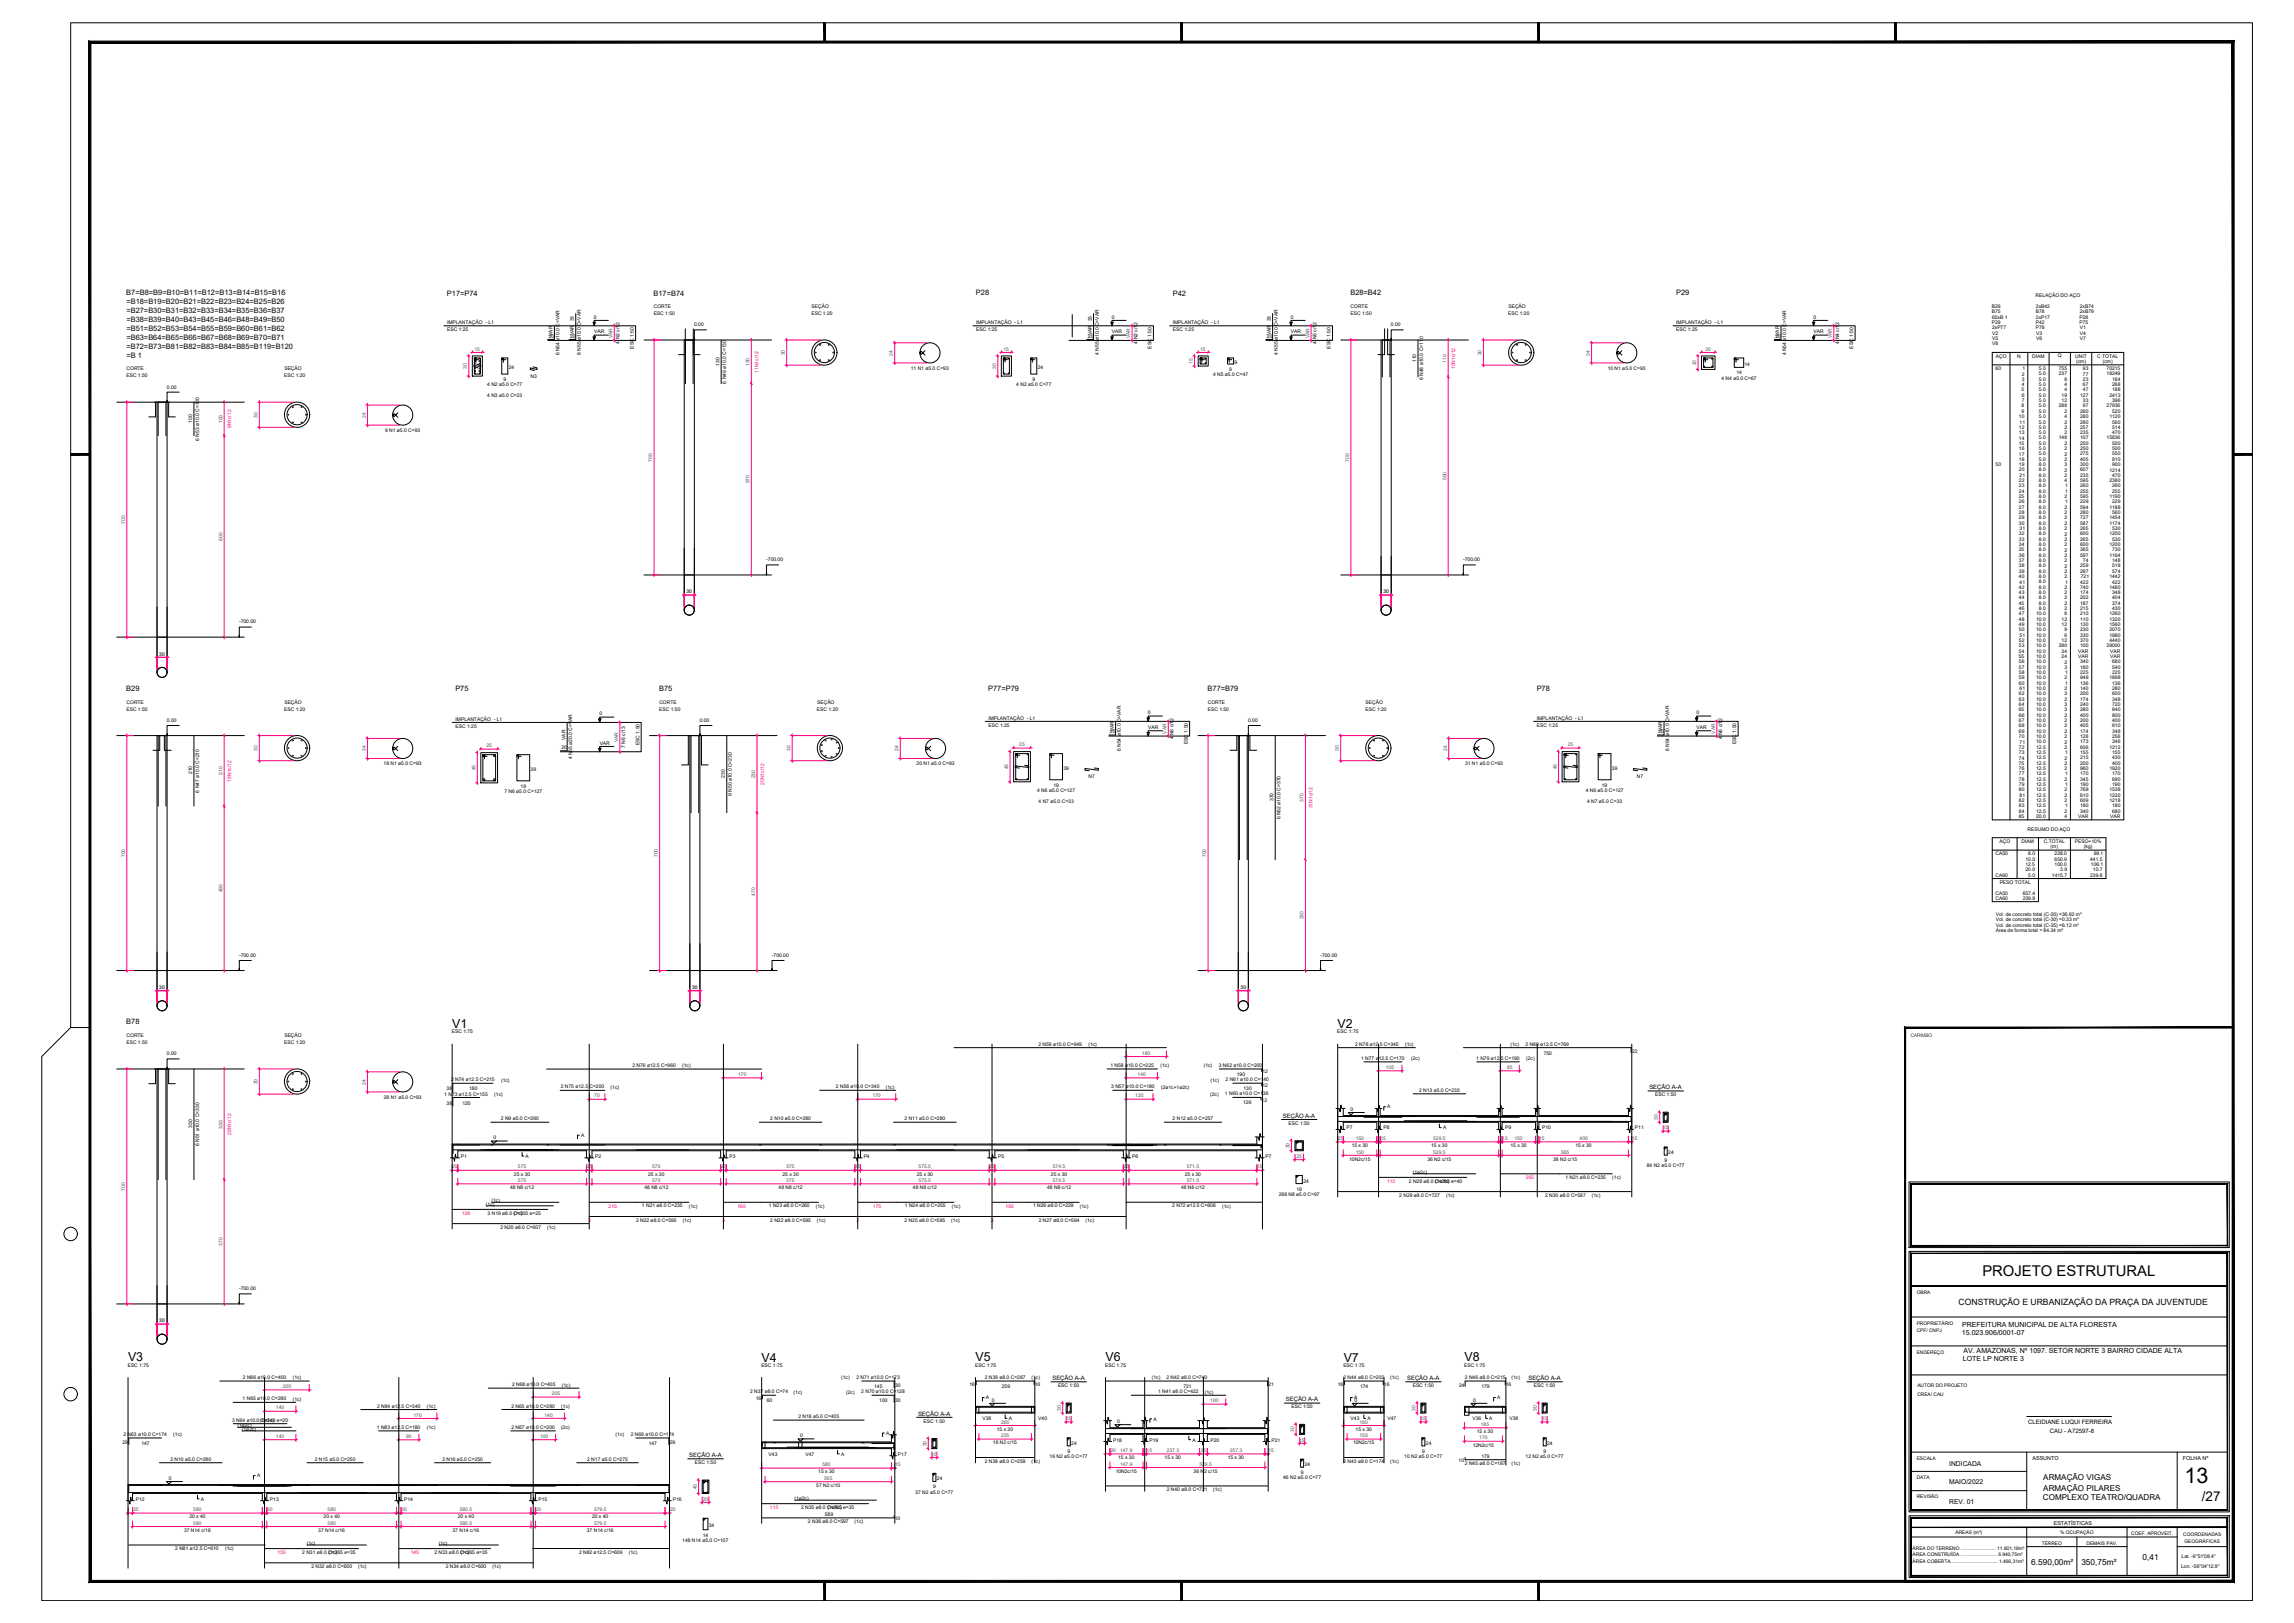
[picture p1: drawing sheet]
<svg xmlns="http://www.w3.org/2000/svg" width="1189mm" height="841mm" viewBox="0 0 1189 841" stroke-linecap="round" stroke-linejoin="round" font-family="sans-serif">
<defs><g id="words">
<text font-size="11.2" x="1132" y="768">13</text>
<text font-size="7.7" x="1027" y="661">PROJETO ESTRUTURAL</text>
<text font-size="7" x="1141" y="778">/27</text>
<g font-size="6.4">
<text x="234" y="533">V1</text>
<text x="693" y="533">V2</text>
<text x="66" y="705">V3</text>
<text x="395" y="706">V4</text>
<text x="506" y="705">V5</text>
<text x="573" y="705">V6</text>
<text x="696" y="706">V7</text>
<text x="759" y="705">V8</text>
</g>
<text font-size="4.5" x="1015" y="676">CONSTRUÇÃO E URBANIZAÇÃO DA PRAÇA DA JUVENTUDE</text>
<g font-size="4.3">
<text x="1110" y="809">0,41</text>
<text x="1053" y="811">6.590,00m²</text>
<text x="1079" y="811">350,75m²</text>
</g>
<g font-size="4.2">
<text x="1059" y="767">ARMAÇÃO VIGAS</text>
<text x="1059" y="772">ARMAÇÃO PILARES</text>
<text x="1059" y="778">COMPLEXO TEATRO/QUADRA</text>
</g>
<g font-size="3.9">
<text x="65" y="153">B7=B8=B9=B10=B11=B12=B13=B14=B15=B16</text>
<text x="232" y="153">P17=P74</text>
<text x="339" y="153">B17=B74</text>
<text x="506" y="153">P28</text>
<text x="608" y="153">P42</text>
<text x="700" y="153">B28=B42</text>
<text x="869" y="153">P29</text>
<text x="66" y="158">=B18=B19=B20=B21=B22=B23=B24=B25=B26</text>
<text x="66" y="167">=B38=B39=B40=B43=B45=B46=B48=B49=B50</text>
<text x="66" y="162">=B27=B30=B31=B32=B33=B34=B35=B36=B37</text>
<text x="66" y="172">=B51=B52=B53=B54=B55=B59=B60=B61=B62</text>
<text x="66" y="176">=B63=B64=B65=B66=B67=B68=B69=B70=B71</text>
<text x="66" y="185">=B 1</text>
<text x="66" y="181">=B72=B73=B81=B82=B83=B84=B85=B119=B120</text>
<text x="65" y="358">B29</text>
<text x="236" y="358">P75</text>
<text x="342" y="358">B75</text>
<text x="512" y="358">P77=P79</text>
<text x="626" y="358">B77=B79</text>
<text x="796" y="358">P78</text>
<text x="65" y="531">B78</text>
</g>
<g font-size="3.6">
<text x="1017" y="688">PREFEITURA MUNICIPAL DE ALTA FLORESTA</text>
<text x="1017" y="692">15.023.906/0001-07</text>
<text x="1018" y="701">AV. AMAZONAS, Nº 1097. SETOR NORTE 3 BAIRRO CIDADE ALTA</text>
<text x="1017" y="705">LOTE LP NORTE 3</text>
</g>
<g font-size="3.5">
<text x="1010" y="759">INDICADA</text>
<text x="1010" y="769">MAIO/2022</text>
<text x="1010" y="779">REV. 01</text>
</g>
<g font-size="3.1">
<text x="855" y="565">SEÇÃO A-A</text>
<text x="665" y="579">SEÇÃO A-A</text>
<text x="545" y="715">SEÇÃO A-A</text>
<text x="729" y="715">SEÇÃO A-A</text>
<text x="792" y="715">SEÇÃO A-A</text>
<text x="666" y="726">SEÇÃO A-A</text>
<text x="476" y="734">SEÇÃO A-A</text>
<text x="1051" y="738">CLEIDIANE LUQUI FERREIRA</text>
<text x="1062" y="743">CAU - A72597-8</text>
<text x="357" y="755">SEÇÃO A-A</text>
</g>
<g font-size="2.8">
<text x="1053" y="756">ASSUNTO</text>
<text x="1131" y="756">FOLHA Nº</text>
<text x="1064" y="790">ESTATÍSTICAS</text>
</g>
<g font-size="2.6">
<text x="1055" y="154">RELAÇÃO DO AÇO</text>
<text x="339" y="160">CORTE</text>
<text x="421" y="160">SEÇÃO</text>
<text x="700" y="160">CORTE</text>
<text x="782" y="160">SEÇÃO</text>
<text x="1032" y="160">B29</text>
<text x="1055" y="160">2xB42</text>
<text x="1078" y="160">2xB74</text>
<text x="232" y="168">IMPLANTAÇÃO - L1</text>
<text x="297" y="167" transform="rotate(-90 297 167)">33</text>
<text x="308" y="165">0</text>
<text x="339" y="163">ESC 1:50</text>
<text x="421" y="163">ESC 1:20</text>
<text x="506" y="168">IMPLANTAÇÃO - L1</text>
<text x="566" y="167" transform="rotate(-90 566 167)">33</text>
<text x="576" y="165">0</text>
<text x="608" y="168">IMPLANTAÇÃO - L1</text>
<text x="659" y="167" transform="rotate(-90 659 167)">33</text>
<text x="669" y="165">0</text>
<text x="700" y="163">ESC 1:50</text>
<text x="782" y="163">ESC 1:20</text>
<text x="869" y="168">IMPLANTAÇÃO - L1</text>
<text x="940" y="165">0</text>
<text x="1032" y="162">B75</text>
<text x="1032" y="168">P29</text>
<text x="1032" y="165">65xB 1</text>
<text x="1055" y="162">B78</text>
<text x="1055" y="168">P42</text>
<text x="1055" y="165">2xP17</text>
<text x="1078" y="165">P28</text>
<text x="1078" y="168">P75</text>
<text x="1078" y="162">2xB79</text>
<text x="232" y="172">ESC 1:25</text>
<text x="297" y="174" transform="rotate(-90 297 174)">VAR</text>
<text x="308" y="173">VAR</text>
<text x="360" y="169">0.00</text>
<text x="506" y="172">ESC 1:25</text>
<text x="566" y="174" transform="rotate(-90 566 174)">VAR</text>
<text x="576" y="173">VAR</text>
<text x="608" y="172">ESC 1:25</text>
<text x="659" y="174" transform="rotate(-90 659 174)">VAR</text>
<text x="669" y="173">VAR</text>
<text x="721" y="169">0.00</text>
<text x="869" y="172">ESC 1:25</text>
<text x="940" y="173">VAR</text>
<text x="1032" y="171">2xP77</text>
<text x="1032" y="173">V2</text>
<text x="1055" y="171">P78</text>
<text x="1055" y="173">V3</text>
<text x="1078" y="171">V1</text>
<text x="1078" y="173">V4</text>
<text x="284" y="175">20</text>
<text x="286" y="174" transform="rotate(-90 286 174)">VAR</text>
<text x="295" y="175">20</text>
<text x="321" y="178" transform="rotate(-90 321 178)">4 N2 c/12</text>
<text x="564" y="175">20</text>
<text x="589" y="178" transform="rotate(-90 589 178)">4 N2 c/12</text>
<text x="657" y="175">20</text>
<text x="682" y="178" transform="rotate(-90 682 178)">4 N5 c/12</text>
<text x="920" y="175">20</text>
<text x="922" y="174" transform="rotate(-90 922 174)">VAR</text>
<text x="953" y="178" transform="rotate(-90 953 178)">4 N4 c/12</text>
<text x="1032" y="176">V5</text>
<text x="1032" y="179">V8</text>
<text x="1055" y="176">V6</text>
<text x="1078" y="176">V7</text>
<text x="290" y="184" transform="rotate(-90 290 184)">6 N54 ø10.0 C=VAR</text>
<text x="301" y="184" transform="rotate(-90 301 184)">8 N55 ø10.0 C=VAR</text>
<text x="328" y="181" transform="rotate(-90 328 181)">ESC 1:50</text>
<text x="569" y="184" transform="rotate(-90 569 184)">4 N55 ø10.0 C=VAR</text>
<text x="597" y="181" transform="rotate(-90 597 181)">ESC 1:50</text>
<text x="662" y="184" transform="rotate(-90 662 184)">4 N55 ø10.0 C=VAR</text>
<text x="690" y="181" transform="rotate(-90 690 181)">ESC 1:50</text>
<text x="926" y="184" transform="rotate(-90 926 184)">4 N54 ø10.0 C=VAR</text>
<text x="960" y="181" transform="rotate(-90 960 181)">ESC 1:50</text>
<text x="1034" y="185">AÇO</text>
<text x="1045" y="185">N</text>
<text x="1053" y="185">DIAM</text>
<text x="1066" y="185">Q</text>
<text x="1075" y="185">UNIT</text>
<text x="1087" y="185">C.TOTAL</text>
<text x="66" y="192">CORTE</text>
<text x="147" y="192">SEÇÃO</text>
<text x="264" y="191">24</text>
<text x="373" y="189" transform="rotate(-90 373 189)">130</text>
<text x="472" y="192">11 N1 ø5.0 C=93</text>
<text x="538" y="191">24</text>
<text x="640" y="189">9</text>
<text x="734" y="188" transform="rotate(-90 734 188)">110</text>
<text x="833" y="192">10 N1 ø5.0 C=93</text>
<text x="904" y="189">14</text>
<text x="1034" y="192">60</text>
<text x="1048" y="192">1</text>
<text x="1057" y="192">5.0</text>
<text x="1067" y="192">755</text>
<text x="1076" y="188">(cm)</text>
<text x="1079" y="192">93</text>
<text x="1090" y="188">(cm)</text>
<text x="1092" y="192">70215</text>
<text x="66" y="195">ESC 1:50</text>
<text x="147" y="195">ESC 1:20</text>
<text x="261" y="197">9</text>
<text x="275" y="196">N3</text>
<text x="535" y="197">9</text>
<text x="629" y="195">4 N5 ø5.0 C=47</text>
<text x="637" y="192">9</text>
<text x="738" y="197" transform="rotate(-90 738 197)">6 N48 ø10.0 C=110</text>
<text x="892" y="197">4 N4 ø5.0 C=67</text>
<text x="900" y="194">14</text>
<text x="1048" y="195">2</text>
<text x="1048" y="197">3</text>
<text x="1057" y="195">5.0</text>
<text x="1057" y="197">5.0</text>
<text x="1067" y="195">237</text>
<text x="1070" y="197">8</text>
<text x="1079" y="195">77</text>
<text x="1079" y="197">23</text>
<text x="1092" y="195">18249</text>
<text x="1095" y="197">184</text>
<text x="87" y="201">0.00</text>
<text x="252" y="200">4 N2 ø5.0 C=77</text>
<text x="376" y="199" transform="rotate(-90 376 199)">6 N49 ø10.0 C=130</text>
<text x="527" y="200">4 N2 ø5.0 C=77</text>
<text x="1048" y="203">5</text>
<text x="1048" y="200">4</text>
<text x="1057" y="200">5.0</text>
<text x="1057" y="203">5.0</text>
<text x="1070" y="200">4</text>
<text x="1070" y="203">4</text>
<text x="1079" y="200">67</text>
<text x="1079" y="203">47</text>
<text x="1095" y="200">268</text>
<text x="1095" y="203">188</text>
<text x="252" y="206">4 N3 ø5.0 C=23</text>
<text x="1048" y="206">6</text>
<text x="1048" y="208">7</text>
<text x="1057" y="206">5.0</text>
<text x="1057" y="208">5.0</text>
<text x="1068" y="206">19</text>
<text x="1068" y="208">12</text>
<text x="1078" y="206">127</text>
<text x="1079" y="208">33</text>
<text x="1093" y="206">2413</text>
<text x="1095" y="208">396</text>
<text x="1048" y="211">8</text>
<text x="1048" y="214">9</text>
<text x="1057" y="211">5.0</text>
<text x="1057" y="214">5.0</text>
<text x="1067" y="211">288</text>
<text x="1070" y="214">2</text>
<text x="1078" y="214">260</text>
<text x="1079" y="211">97</text>
<text x="1092" y="211">27936</text>
<text x="1095" y="214">520</text>
<text x="100" y="219" transform="rotate(-90 100 219)">100</text>
<text x="1046" y="217">10</text>
<text x="1047" y="219">11</text>
<text x="1057" y="217">5.0</text>
<text x="1057" y="219">5.0</text>
<text x="1070" y="217">4</text>
<text x="1070" y="219">2</text>
<text x="1078" y="217">280</text>
<text x="1078" y="219">280</text>
<text x="1093" y="217">1120</text>
<text x="1095" y="219">560</text>
<text x="200" y="224">9 N1 ø5.0 C=93</text>
<text x="1046" y="222">12</text>
<text x="1046" y="225">13</text>
<text x="1046" y="228">14</text>
<text x="1057" y="222">5.0</text>
<text x="1057" y="225">5.0</text>
<text x="1057" y="228">5.0</text>
<text x="1067" y="228">148</text>
<text x="1070" y="222">2</text>
<text x="1070" y="225">2</text>
<text x="1078" y="222">257</text>
<text x="1078" y="225">235</text>
<text x="1078" y="228">107</text>
<text x="1092" y="228">15836</text>
<text x="1095" y="222">514</text>
<text x="1095" y="225">470</text>
<text x="103" y="228" transform="rotate(-90 103 228)">6 N53 ø10.0 C=100</text>
<text x="1046" y="230">15</text>
<text x="1046" y="233">16</text>
<text x="1057" y="230">5.0</text>
<text x="1057" y="233">5.0</text>
<text x="1070" y="231">2</text>
<text x="1070" y="233">2</text>
<text x="1078" y="230">250</text>
<text x="1078" y="233">250</text>
<text x="1095" y="230">500</text>
<text x="1095" y="233">500</text>
<text x="1046" y="236">17</text>
<text x="1046" y="239">18</text>
<text x="1057" y="236">5.0</text>
<text x="1057" y="239">5.0</text>
<text x="1070" y="236">2</text>
<text x="1070" y="239">2</text>
<text x="1078" y="236">275</text>
<text x="1078" y="239">405</text>
<text x="1095" y="236">550</text>
<text x="1095" y="239">810</text>
<text x="1034" y="242">50</text>
<text x="1046" y="242">19</text>
<text x="1046" y="244">20</text>
<text x="1057" y="242">8.0</text>
<text x="1057" y="244">8.0</text>
<text x="1070" y="242">3</text>
<text x="1070" y="244">2</text>
<text x="1078" y="242">300</text>
<text x="1078" y="244">607</text>
<text x="1093" y="244">1214</text>
<text x="1095" y="242">900</text>
<text x="1046" y="250">22</text>
<text x="1047" y="247">21</text>
<text x="1057" y="247">8.0</text>
<text x="1057" y="250">8.0</text>
<text x="1070" y="247">2</text>
<text x="1070" y="250">4</text>
<text x="1078" y="247">235</text>
<text x="1078" y="250">595</text>
<text x="1093" y="250">2380</text>
<text x="1095" y="247">470</text>
<text x="1046" y="253">23</text>
<text x="1046" y="255">24</text>
<text x="1057" y="253">8.0</text>
<text x="1057" y="255">8.0</text>
<text x="1070" y="253">1</text>
<text x="1070" y="255">1</text>
<text x="1078" y="253">260</text>
<text x="1078" y="255">255</text>
<text x="1095" y="253">260</text>
<text x="1095" y="255">255</text>
<text x="1046" y="258">25</text>
<text x="1046" y="261">26</text>
<text x="1046" y="264">27</text>
<text x="1057" y="258">8.0</text>
<text x="1057" y="261">8.0</text>
<text x="1057" y="264">8.0</text>
<text x="1070" y="258">2</text>
<text x="1070" y="264">2</text>
<text x="1070" y="261">1</text>
<text x="1078" y="258">595</text>
<text x="1078" y="261">229</text>
<text x="1078" y="264">594</text>
<text x="1093" y="258">1190</text>
<text x="1093" y="264">1188</text>
<text x="1095" y="261">229</text>
<text x="1046" y="266">28</text>
<text x="1046" y="269">29</text>
<text x="1057" y="266">8.0</text>
<text x="1057" y="269">8.0</text>
<text x="1070" y="266">2</text>
<text x="1070" y="269">2</text>
<text x="1078" y="266">280</text>
<text x="1078" y="269">727</text>
<text x="1093" y="269">1454</text>
<text x="1095" y="266">560</text>
<text x="1046" y="272">30</text>
<text x="1047" y="275">31</text>
<text x="1057" y="272">8.0</text>
<text x="1057" y="275">8.0</text>
<text x="1070" y="272">2</text>
<text x="1070" y="275">2</text>
<text x="1078" y="272">587</text>
<text x="1078" y="275">265</text>
<text x="1093" y="272">1174</text>
<text x="1095" y="275">530</text>
<text x="1046" y="277">32</text>
<text x="1046" y="280">33</text>
<text x="1057" y="277">8.0</text>
<text x="1057" y="280">8.0</text>
<text x="1070" y="277">2</text>
<text x="1070" y="280">2</text>
<text x="1078" y="277">600</text>
<text x="1078" y="280">265</text>
<text x="1093" y="277">1200</text>
<text x="1095" y="280">530</text>
<text x="1046" y="286">35</text>
<text x="1046" y="283">34</text>
<text x="1057" y="283">8.0</text>
<text x="1057" y="286">8.0</text>
<text x="1070" y="283">2</text>
<text x="1070" y="286">2</text>
<text x="1078" y="283">600</text>
<text x="1078" y="286">365</text>
<text x="1093" y="283">1200</text>
<text x="1095" y="286">730</text>
<text x="397" y="291">-700.00</text>
<text x="758" y="291">-700.00</text>
<text x="1046" y="289">36</text>
<text x="1046" y="291">37</text>
<text x="1057" y="289">8.0</text>
<text x="1057" y="291">8.0</text>
<text x="1070" y="289">2</text>
<text x="1070" y="291">2</text>
<text x="1078" y="289">597</text>
<text x="1079" y="291">74</text>
<text x="1093" y="289">1194</text>
<text x="1095" y="291">148</text>
<text x="1046" y="294">38</text>
<text x="1046" y="297">39</text>
<text x="1046" y="300">40</text>
<text x="1057" y="294">8.0</text>
<text x="1057" y="297">8.0</text>
<text x="1057" y="300">8.0</text>
<text x="1070" y="294">2</text>
<text x="1070" y="297">2</text>
<text x="1070" y="300">2</text>
<text x="1078" y="294">259</text>
<text x="1078" y="297">287</text>
<text x="1078" y="300">721</text>
<text x="1093" y="300">1442</text>
<text x="1095" y="294">518</text>
<text x="1095" y="297">574</text>
<text x="1046" y="305">42</text>
<text x="1047" y="302">41</text>
<text x="1057" y="302">8.0</text>
<text x="1057" y="305">8.0</text>
<text x="1070" y="305">2</text>
<text x="1070" y="302">1</text>
<text x="1078" y="305">740</text>
<text x="1078" y="302">422</text>
<text x="1093" y="305">1480</text>
<text x="1095" y="302">422</text>
<text x="1046" y="308">43</text>
<text x="1046" y="311">44</text>
<text x="1057" y="308">8.0</text>
<text x="1057" y="311">8.0</text>
<text x="1070" y="308">2</text>
<text x="1070" y="311">2</text>
<text x="1078" y="308">174</text>
<text x="1078" y="311">202</text>
<text x="1095" y="308">348</text>
<text x="1095" y="311">404</text>
<text x="1046" y="313">45</text>
<text x="1046" y="316">46</text>
<text x="1057" y="313">8.0</text>
<text x="1057" y="316">8.0</text>
<text x="1070" y="313">2</text>
<text x="1070" y="316">2</text>
<text x="1078" y="313">187</text>
<text x="1078" y="316">215</text>
<text x="1095" y="313">374</text>
<text x="1095" y="316">430</text>
<text x="124" y="323">-700.00</text>
<text x="1046" y="319">47</text>
<text x="1046" y="322">48</text>
<text x="1055" y="319">10.0</text>
<text x="1055" y="322">10.0</text>
<text x="1068" y="322">12</text>
<text x="1070" y="319">6</text>
<text x="1078" y="319">210</text>
<text x="1078" y="322">110</text>
<text x="1093" y="319">1260</text>
<text x="1093" y="322">1320</text>
<text x="1046" y="324">49</text>
<text x="1046" y="327">50</text>
<text x="1047" y="330">51</text>
<text x="1055" y="324">10.0</text>
<text x="1055" y="327">10.0</text>
<text x="1055" y="330">10.0</text>
<text x="1068" y="324">12</text>
<text x="1070" y="327">9</text>
<text x="1070" y="330">6</text>
<text x="1078" y="324">130</text>
<text x="1078" y="327">230</text>
<text x="1078" y="330">330</text>
<text x="1093" y="324">1560</text>
<text x="1093" y="327">2070</text>
<text x="1093" y="330">1980</text>
<text x="1046" y="333">52</text>
<text x="1046" y="335">53</text>
<text x="1055" y="333">10.0</text>
<text x="1055" y="335">10.0</text>
<text x="1067" y="335">390</text>
<text x="1068" y="333">12</text>
<text x="1078" y="333">370</text>
<text x="1078" y="335">100</text>
<text x="1092" y="335">39000</text>
<text x="1093" y="333">4440</text>
<text x="1046" y="341">55</text>
<text x="1046" y="338">54</text>
<text x="1055" y="338">10.0</text>
<text x="1055" y="341">10.0</text>
<text x="1068" y="338">34</text>
<text x="1068" y="341">24</text>
<text x="1077" y="338">VAR</text>
<text x="1077" y="341">VAR</text>
<text x="1094" y="338">VAR</text>
<text x="1094" y="341">VAR</text>
<text x="1046" y="344">56</text>
<text x="1046" y="347">57</text>
<text x="1055" y="344">10.0</text>
<text x="1055" y="347">10.0</text>
<text x="1070" y="344">2</text>
<text x="1070" y="347">3</text>
<text x="1078" y="344">340</text>
<text x="1078" y="347">180</text>
<text x="1095" y="344">680</text>
<text x="1095" y="347">540</text>
<text x="1046" y="349">58</text>
<text x="1046" y="352">59</text>
<text x="1055" y="349">10.0</text>
<text x="1055" y="352">10.0</text>
<text x="1070" y="352">2</text>
<text x="1070" y="349">1</text>
<text x="1078" y="349">225</text>
<text x="1078" y="352">949</text>
<text x="1093" y="352">1898</text>
<text x="1095" y="349">225</text>
<text x="1046" y="355">60</text>
<text x="1047" y="358">61</text>
<text x="1055" y="355">10.0</text>
<text x="1055" y="358">10.0</text>
<text x="1070" y="358">2</text>
<text x="1070" y="355">1</text>
<text x="1078" y="355">136</text>
<text x="1078" y="358">140</text>
<text x="1095" y="355">136</text>
<text x="1095" y="358">280</text>
<text x="66" y="365">CORTE</text>
<text x="147" y="365">SEÇÃO</text>
<text x="342" y="365">CORTE</text>
<text x="423" y="365">SEÇÃO</text>
<text x="626" y="365">CORTE</text>
<text x="708" y="365">SEÇÃO</text>
<text x="1046" y="360">62</text>
<text x="1046" y="363">63</text>
<text x="1046" y="366">64</text>
<text x="1055" y="360">10.0</text>
<text x="1055" y="363">10.0</text>
<text x="1055" y="366">10.0</text>
<text x="1070" y="360">3</text>
<text x="1070" y="363">2</text>
<text x="1070" y="366">3</text>
<text x="1078" y="360">200</text>
<text x="1078" y="363">174</text>
<text x="1078" y="366">240</text>
<text x="1095" y="360">600</text>
<text x="1095" y="363">348</text>
<text x="1095" y="366">720</text>
<text x="66" y="368">ESC 1:50</text>
<text x="147" y="368">ESC 1:20</text>
<text x="311" y="371">0</text>
<text x="342" y="368">ESC 1:50</text>
<text x="423" y="368">ESC 1:20</text>
<text x="595" y="370">0</text>
<text x="626" y="368">ESC 1:50</text>
<text x="708" y="368">ESC 1:20</text>
<text x="879" y="370">0</text>
<text x="1046" y="369">65</text>
<text x="1046" y="371">66</text>
<text x="1055" y="369">10.0</text>
<text x="1055" y="371">10.0</text>
<text x="1070" y="369">3</text>
<text x="1070" y="371">2</text>
<text x="1078" y="369">280</text>
<text x="1078" y="371">400</text>
<text x="1095" y="369">840</text>
<text x="1095" y="371">800</text>
<text x="87" y="374">0.00</text>
<text x="236" y="374">IMPLANTAÇÃO - L1</text>
<text x="236" y="377">ESC 1:25</text>
<text x="363" y="374">0.00</text>
<text x="512" y="373">IMPLANTAÇÃO - L1</text>
<text x="512" y="377">ESC 1:25</text>
<text x="595" y="378">VAR</text>
<text x="647" y="374">0.00</text>
<text x="796" y="373">IMPLANTAÇÃO - L1</text>
<text x="796" y="377">ESC 1:25</text>
<text x="879" y="378">VAR</text>
<text x="1046" y="374">67</text>
<text x="1046" y="377">68</text>
<text x="1055" y="374">10.0</text>
<text x="1055" y="377">10.0</text>
<text x="1070" y="374">2</text>
<text x="1070" y="377">2</text>
<text x="1078" y="374">200</text>
<text x="1078" y="377">405</text>
<text x="1095" y="374">400</text>
<text x="1095" y="377">810</text>
<text x="293" y="383" transform="rotate(-90 293 383)">VAR</text>
<text x="575" y="380">20</text>
<text x="577" y="379" transform="rotate(-90 577 379)">VAR</text>
<text x="608" y="383" transform="rotate(-90 608 383)">4 N6 c/12</text>
<text x="859" y="380">20</text>
<text x="861" y="379" transform="rotate(-90 861 379)">VAR</text>
<text x="892" y="383" transform="rotate(-90 892 383)">4 N6 c/12</text>
<text x="1046" y="380">69</text>
<text x="1046" y="382">70</text>
<text x="1055" y="380">10.0</text>
<text x="1055" y="382">10.0</text>
<text x="1070" y="380">2</text>
<text x="1070" y="383">2</text>
<text x="1078" y="380">174</text>
<text x="1078" y="382">128</text>
<text x="1095" y="380">348</text>
<text x="1095" y="382">256</text>
<text x="291" y="388">20</text>
<text x="311" y="386">VAR</text>
<text x="324" y="387" transform="rotate(-90 324 387)">7 N6 c/13</text>
<text x="331" y="386" transform="rotate(-90 331 386)">ESC 1:50</text>
<text x="581" y="389" transform="rotate(-90 581 389)">6 N54 ø10.0 C=VAR</text>
<text x="616" y="386" transform="rotate(-90 616 386)">ESC 1:50</text>
<text x="865" y="389" transform="rotate(-90 865 389)">6 N54 ø10.0 C=VAR</text>
<text x="900" y="386" transform="rotate(-90 900 386)">ESC 1:50</text>
<text x="1046" y="388">72</text>
<text x="1047" y="385">71</text>
<text x="1055" y="385">10.0</text>
<text x="1055" y="388">12.5</text>
<text x="1070" y="385">2</text>
<text x="1070" y="388">2</text>
<text x="1078" y="385">173</text>
<text x="1078" y="388">606</text>
<text x="1093" y="388">1212</text>
<text x="1095" y="385">346</text>
<text x="297" y="393" transform="rotate(-90 297 393)">4 N85 ø20.0 C=VAR</text>
<text x="1046" y="391">73</text>
<text x="1046" y="394">74</text>
<text x="1055" y="391">12.5</text>
<text x="1055" y="394">12.5</text>
<text x="1070" y="394">2</text>
<text x="1070" y="391">1</text>
<text x="1078" y="391">155</text>
<text x="1078" y="394">215</text>
<text x="1095" y="391">155</text>
<text x="1095" y="394">430</text>
<text x="100" y="401" transform="rotate(-90 100 401)">210</text>
<text x="199" y="397">18 N1 ø5.0 C=93</text>
<text x="275" y="399">39</text>
<text x="475" y="397">20 N1 ø5.0 C=93</text>
<text x="551" y="399">39</text>
<text x="759" y="397">31 N1 ø5.0 C=93</text>
<text x="835" y="399">39</text>
<text x="1046" y="396">75</text>
<text x="1046" y="399">76</text>
<text x="1046" y="402">77</text>
<text x="1055" y="396">12.5</text>
<text x="1055" y="399">12.5</text>
<text x="1055" y="402">12.5</text>
<text x="1070" y="396">2</text>
<text x="1070" y="399">2</text>
<text x="1070" y="402">1</text>
<text x="1078" y="396">200</text>
<text x="1078" y="399">960</text>
<text x="1078" y="402">170</text>
<text x="1093" y="399">1920</text>
<text x="1095" y="396">400</text>
<text x="1095" y="402">170</text>
<text x="376" y="403" transform="rotate(-90 376 403)">230</text>
<text x="546" y="408">19</text>
<text x="564" y="403">N7</text>
<text x="830" y="408">19</text>
<text x="848" y="403">N7</text>
<text x="1046" y="405">78</text>
<text x="1046" y="407">79</text>
<text x="1055" y="405">12.5</text>
<text x="1055" y="407">12.5</text>
<text x="1070" y="405">2</text>
<text x="1070" y="407">1</text>
<text x="1078" y="405">345</text>
<text x="1078" y="407">190</text>
<text x="1095" y="405">690</text>
<text x="1095" y="407">190</text>
<text x="103" y="411" transform="rotate(-90 103 411)">6 N47 ø10.0 C=210</text>
<text x="261" y="411">7 N6 ø5.0 C=127</text>
<text x="270" y="408">19</text>
<text x="379" y="412" transform="rotate(-90 379 412)">9 N50 ø10.0 C=230</text>
<text x="538" y="410">4 N6 ø5.0 C=127</text>
<text x="822" y="410">4 N6 ø5.0 C=127</text>
<text x="1046" y="410">80</text>
<text x="1047" y="413">81</text>
<text x="1055" y="410">12.5</text>
<text x="1055" y="413">12.5</text>
<text x="1070" y="410">2</text>
<text x="1070" y="413">2</text>
<text x="1078" y="410">769</text>
<text x="1078" y="413">610</text>
<text x="1093" y="410">1538</text>
<text x="1093" y="413">1220</text>
<text x="538" y="416">4 N7 ø5.0 C=33</text>
<text x="660" y="415" transform="rotate(-90 660 415)">370</text>
<text x="823" y="416">4 N7 ø5.0 C=33</text>
<text x="1046" y="416">82</text>
<text x="1046" y="418">83</text>
<text x="1055" y="416">12.5</text>
<text x="1055" y="418">12.5</text>
<text x="1070" y="416">2</text>
<text x="1070" y="418">1</text>
<text x="1078" y="416">609</text>
<text x="1078" y="418">180</text>
<text x="1093" y="416">1218</text>
<text x="1095" y="418">180</text>
<text x="664" y="425" transform="rotate(-90 664 425)">6 N52 ø10.0 C=370</text>
<text x="1046" y="424">85</text>
<text x="1046" y="421">84</text>
<text x="1055" y="421">12.5</text>
<text x="1055" y="424">20.0</text>
<text x="1070" y="421">2</text>
<text x="1070" y="424">4</text>
<text x="1077" y="424">VAR</text>
<text x="1078" y="421">340</text>
<text x="1094" y="424">VAR</text>
<text x="1095" y="421">680</text>
<text x="1051" y="430">RESUMO DO AÇO</text>
<text x="1036" y="437">AÇO</text>
<text x="1048" y="437">DIAM</text>
<text x="1059" y="437">C.TOTAL</text>
<text x="1075" y="437">PESO+10%</text>
<text x="1034" y="443">CA50</text>
<text x="1051" y="443">8.0</text>
<text x="1063" y="440">(m)</text>
<text x="1065" y="443">228.0</text>
<text x="1080" y="440">(kg)</text>
<text x="1085" y="443">99.1</text>
<text x="1050" y="449">12.5</text>
<text x="1050" y="446">10.0</text>
<text x="1065" y="446">650.9</text>
<text x="1065" y="449">100.0</text>
<text x="1083" y="446">441.5</text>
<text x="1084" y="449">106.1</text>
<text x="1034" y="454">CA60</text>
<text x="1050" y="452">20.0</text>
<text x="1051" y="454">5.0</text>
<text x="1063" y="454">1415.7</text>
<text x="1068" y="452">3.9</text>
<text x="1083" y="454">239.8</text>
<text x="1085" y="452">10.7</text>
<text x="1036" y="458">PESO TOTAL</text>
<text x="1034" y="464">CA50</text>
<text x="1034" y="466">CA60</text>
<text x="1048" y="464">657.4</text>
<text x="1048" y="466">239.8</text>
<text x="1034" y="475">Vol. de concreto total (C-20) =36.62 m³</text>
<text x="1034" y="477">Vol. de concreto total (C-30) =0.33 m³</text>
<text x="1034" y="480">Vol. de concreto total (C-35) =6.12 m³</text>
<text x="1034" y="483">Área de forma total = 84.34 m²</text>
<text x="124" y="496">-700.00</text>
<text x="400" y="496">-700.00</text>
<text x="684" y="496">-700.00</text>
<text x="66" y="537">CORTE</text>
<text x="147" y="537">SEÇÃO</text>
<text x="234" y="535">ESC 1:75</text>
<text x="693" y="535">ESC 1:75</text>
<text x="66" y="541">ESC 1:50</text>
<text x="147" y="541">ESC 1:20</text>
<text x="538" y="542">2 N59 ø10.0 C=949</text>
<text x="564" y="542">(1c)</text>
<text x="702" y="542">2 N78 ø12.5 C=345</text>
<text x="728" y="542">(1c)</text>
<text x="783" y="542">(1c)</text>
<text x="791" y="542">2 N80 ø12.5 C=769</text>
<text x="846" y="546">22</text>
<text x="87" y="547">0.00</text>
<text x="705" y="549">1 N77 ø12.5 C=170</text>
<text x="731" y="549">(2c)</text>
<text x="765" y="549">1 N79 ø12.5 C=190</text>
<text x="791" y="549">(2c)</text>
<text x="800" y="547">750</text>
<text x="328" y="553">2 N76 ø12.5 C=960</text>
<text x="354" y="553">(1c)</text>
<text x="575" y="553">1 N58 ø10.0 C=225</text>
<text x="601" y="553">(1c)</text>
<text x="624" y="553">(1c)</text>
<text x="632" y="553">3 N62 ø10.0 C=200</text>
<text x="641" y="558">190</text>
<text x="654" y="556">12</text>
<text x="234" y="560">2 N74 ø12.5 C=215</text>
<text x="260" y="560">(1c)</text>
<text x="433" y="564">2 N56 ø10.0 C=340</text>
<text x="576" y="564">3 N57 ø10.0 C=180</text>
<text x="627" y="560">(1c)</text>
<text x="635" y="560">2 N61 ø10.0 C=140</text>
<text x="654" y="563">12</text>
<text x="199" y="569">28 N1 ø5.0 C=93</text>
<text x="230" y="568">1 N73 ø12.5 C=155</text>
<text x="231" y="565">38</text>
<text x="243" y="565">180</text>
<text x="256" y="568">(1c)</text>
<text x="291" y="564">2 N75 ø12.5 C=200</text>
<text x="316" y="564">(1c)</text>
<text x="459" y="564">(1c)</text>
<text x="602" y="564">(2ø1c+1ø2c)</text>
<text x="627" y="568">(2c)</text>
<text x="635" y="568">1 N60 ø10.0 C=136</text>
<text x="644" y="565">130</text>
<text x="735" y="566">2 N13 ø5.0 C=235</text>
<text x="858" y="568">ESC 1:50</text>
<text x="231" y="572">38</text>
<text x="240" y="572">120</text>
<text x="644" y="572">126</text>
<text x="654" y="571">12</text>
<text x="700" y="576">0</text>
<text x="719" y="574">A</text>
<text x="260" y="581">2 N9 ø5.0 C=260</text>
<text x="399" y="581">2 N10 ø5.0 C=280</text>
<text x="469" y="581">2 N11 ø5.0 C=280</text>
<text x="608" y="581">2 N12 ø5.0 C=257</text>
<text x="100" y="584" transform="rotate(-90 100 584)">330</text>
<text x="668" y="583">ESC 1:50</text>
<text x="698" y="585">P7</text>
<text x="717" y="585">P8</text>
<text x="748" y="585">A</text>
<text x="780" y="585">P9</text>
<text x="799" y="585">P10</text>
<text x="847" y="585">P11</text>
<text x="103" y="594" transform="rotate(-90 103 594)">6 N51 ø10.0 C=330</text>
<text x="256" y="590">0</text>
<text x="301" y="589">A</text>
<text x="239" y="600">P1</text>
<text x="272" y="600">A</text>
<text x="308" y="600">P2</text>
<text x="378" y="600">P3</text>
<text x="448" y="600">P4</text>
<text x="517" y="600">P5</text>
<text x="587" y="600">P6</text>
<text x="656" y="600">P7</text>
<text x="701" y="594">15 x 30</text>
<text x="742" y="594">15 x 30</text>
<text x="783" y="594">15 x 30</text>
<text x="816" y="594">15 x 30</text>
<text x="865" y="598">24</text>
<text x="699" y="601">10N2c/15</text>
<text x="740" y="601">36 N2 c/15</text>
<text x="805" y="601">38 N2 c/15</text>
<text x="853" y="605">84 N2 ø5.0 C=77</text>
<text x="863" y="602">9</text>
<text x="266" y="609">25 x 30</text>
<text x="336" y="609">25 x 30</text>
<text x="406" y="609">25 x 30</text>
<text x="475" y="609">25 x 30</text>
<text x="545" y="609">25 x 30</text>
<text x="614" y="609">25 x 30</text>
<text x="732" y="608">(1ø2c)</text>
<text x="811" y="611">1 N21 ø8.0 C=235</text>
<text x="836" y="611">(1c)</text>
<text x="264" y="616">48 N8 c/12</text>
<text x="334" y="616">48 N8 c/12</text>
<text x="404" y="616">48 N8 c/12</text>
<text x="473" y="616">48 N8 c/12</text>
<text x="543" y="616">48 N8 c/12</text>
<text x="612" y="616">48 N8 c/12</text>
<text x="672" y="617">19</text>
<text x="675" y="613">24</text>
<text x="730" y="613">2 N28 ø8.0 C=280 e=40</text>
<text x="744" y="613">(1ø1c)</text>
<text x="255" y="623">(1c)</text>
<text x="663" y="620">288 N8 ø5.0 C=97</text>
<text x="725" y="620">2 N29 ø8.0 C=727</text>
<text x="749" y="620">(1c)</text>
<text x="801" y="620">2 N30 ø8.0 C=587</text>
<text x="825" y="620">(1c)</text>
<text x="252" y="625">(1c)</text>
<text x="253" y="629">3 N19 ø8.0 C=300 e=25</text>
<text x="266" y="630">(1c)</text>
<text x="333" y="626">1 N21 ø8.0 C=235</text>
<text x="357" y="626">(1c)</text>
<text x="398" y="626">1 N23 ø8.0 C=260</text>
<text x="423" y="626">(1c)</text>
<text x="469" y="626">1 N24 ø8.0 C=255</text>
<text x="493" y="626">(1c)</text>
<text x="535" y="626">1 N26 ø8.0 C=229</text>
<text x="560" y="626">(1c)</text>
<text x="608" y="626">2 N72 ø12.5 C=606</text>
<text x="633" y="626">(1c)</text>
<text x="330" y="633">2 N22 ø8.0 C=595</text>
<text x="354" y="633">(1c)</text>
<text x="399" y="633">2 N22 ø8.0 C=595</text>
<text x="423" y="633">(1c)</text>
<text x="469" y="633">2 N25 ø8.0 C=595</text>
<text x="493" y="633">(1c)</text>
<text x="538" y="633">2 N27 ø8.0 C=594</text>
<text x="563" y="633">(1c)</text>
<text x="259" y="637">2 N20 ø8.0 C=607</text>
<text x="284" y="637">(1c)</text>
<text x="124" y="669">-700.00</text>
<text x="66" y="708">ESC 1:75</text>
<text x="395" y="708">ESC 1:75</text>
<text x="505" y="708">ESC 1:75</text>
<text x="573" y="708">ESC 1:75</text>
<text x="696" y="708">ESC 1:75</text>
<text x="759" y="708">ESC 1:75</text>
<text x="126" y="715">2 N66 ø10.0 C=400</text>
<text x="152" y="715">(1c)</text>
<text x="265" y="718">2 N68 ø10.0 C=405</text>
<text x="291" y="718">(1c)</text>
<text x="436" y="715">(1c)</text>
<text x="444" y="715">2 N71 ø10.0 C=173</text>
<text x="453" y="719">145</text>
<text x="464" y="719">30</text>
<text x="502" y="718">16</text>
<text x="510" y="715">2 N39 ø8.0 C=287</text>
<text x="519" y="719">259</text>
<text x="535" y="715">(1c)</text>
<text x="536" y="718">16</text>
<text x="548" y="719">ESC 1:50</text>
<text x="597" y="715">(1c)</text>
<text x="605" y="715">2 N42 ø8.0 C=740</text>
<text x="613" y="719">721</text>
<text x="657" y="718">21</text>
<text x="693" y="718">16</text>
<text x="696" y="715">2 N44 ø8.0 C=202</text>
<text x="705" y="719">174</text>
<text x="717" y="718">16</text>
<text x="720" y="715">(1c)</text>
<text x="732" y="719">ESC 1:50</text>
<text x="756" y="719">24</text>
<text x="759" y="715">2 N46 ø8.0 C=215</text>
<text x="768" y="719">179</text>
<text x="780" y="718">16</text>
<text x="783" y="715">(1c)</text>
<text x="795" y="719">ESC 1:50</text>
<text x="126" y="726">1 N65 ø10.0 C=280</text>
<text x="152" y="726">(1c)</text>
<text x="389" y="722">2 N37 ø8.0 C=74</text>
<text x="392" y="725">16</text>
<text x="411" y="722">(1c)</text>
<text x="439" y="722">(2c)</text>
<text x="446" y="722">2 N70 ø10.0 C=128</text>
<text x="511" y="725">A</text>
<text x="600" y="722">1 N41 ø8.0 C=422</text>
<text x="624" y="722">(1c)</text>
<text x="702" y="725">A</text>
<text x="776" y="725">A</text>
<text x="195" y="729">2 N84 ø12.5 C=340</text>
<text x="221" y="730">(1c)</text>
<text x="265" y="729">2 N65 ø10.0 C=280</text>
<text x="291" y="730">(1c)</text>
<text x="397" y="727">60</text>
<text x="456" y="727">100</text>
<text x="464" y="726">30</text>
<text x="514" y="726">0</text>
<text x="669" y="730">ESC 1:50</text>
<text x="702" y="726">0</text>
<text x="763" y="726">0</text>
<text x="120" y="737">3 N64 ø10.0 C=240 e=20</text>
<text x="135" y="737">(1ø1c)</text>
<text x="414" y="735">2 N18 ø5.0 C=405</text>
<text x="479" y="737">ESC 1:50</text>
<text x="509" y="736">V38</text>
<text x="523" y="736">A</text>
<text x="538" y="736">V40</text>
<text x="579" y="737">0</text>
<text x="598" y="736">A</text>
<text x="700" y="736">V43</text>
<text x="709" y="736">A</text>
<text x="719" y="736">V47</text>
<text x="763" y="736">V36</text>
<text x="772" y="736">A</text>
<text x="782" y="736">V38</text>
<text x="123" y="740">(1ø2c)</text>
<text x="125" y="742">(1ø2c)</text>
<text x="195" y="740">1 N83 ø12.5 C=180</text>
<text x="221" y="741">(1c)</text>
<text x="265" y="740">2 N67 ø10.0 C=200</text>
<text x="291" y="741">(2c)</text>
<text x="459" y="744">A</text>
<text x="517" y="741">15 x 30</text>
<text x="703" y="741">15 x 30</text>
<text x="765" y="743">15 x 30</text>
<text x="64" y="748">29</text>
<text x="64" y="744">2 N63 ø10.0 C=174</text>
<text x="73" y="749">147</text>
<text x="90" y="744">(1c)</text>
<text x="319" y="744">(1c)</text>
<text x="327" y="744">2 N69 ø10.0 C=174</text>
<text x="336" y="749">147</text>
<text x="347" y="748">29</text>
<text x="415" y="745">0</text>
<text x="515" y="748">16 N2 c/15</text>
<text x="555" y="749">24</text>
<text x="577" y="747">P18</text>
<text x="596" y="747">P19</text>
<text x="618" y="747">A</text>
<text x="627" y="747">P20</text>
<text x="659" y="747">P21</text>
<text x="701" y="748">10N2c/15</text>
<text x="739" y="749">24</text>
<text x="763" y="750">12N2c/15</text>
<text x="802" y="749">24</text>
<text x="398" y="754">V43</text>
<text x="417" y="754">V47</text>
<text x="436" y="754">A</text>
<text x="465" y="754">P17</text>
<text x="544" y="756">16 N2 ø5.0 C=77</text>
<text x="553" y="753">9</text>
<text x="728" y="756">10 N2 ø5.0 C=77</text>
<text x="737" y="753">9</text>
<text x="768" y="755">179</text>
<text x="791" y="756">12 N2 ø5.0 C=77</text>
<text x="800" y="753">9</text>
<text x="88" y="757">2 N10 ø5.0 C=280</text>
<text x="163" y="757">2 N15 ø5.0 C=250</text>
<text x="229" y="757">2 N16 ø5.0 C=250</text>
<text x="304" y="757">2 N17 ø5.0 C=275</text>
<text x="360" y="759">ESC 1:50</text>
<text x="510" y="758">2 N38 ø8.0 C=259</text>
<text x="535" y="758">(1c)</text>
<text x="580" y="756">15 x 30</text>
<text x="604" y="756">15 x 30</text>
<text x="636" y="756">15 x 30</text>
<text x="676" y="760">24</text>
<text x="696" y="758">2 N43 ø8.0 C=174</text>
<text x="720" y="758">(1c)</text>
<text x="756" y="757">10</text>
<text x="759" y="759">2 N45 ø8.0 C=187</text>
<text x="783" y="759">(1c)</text>
<text x="87" y="767">0</text>
<text x="133" y="766">A</text>
<text x="424" y="764">15 x 30</text>
<text x="486" y="767">24</text>
<text x="578" y="763">10N2c/15</text>
<text x="619" y="763">36 N2 c/15</text>
<text x="665" y="767">46 N2 ø5.0 C=77</text>
<text x="674" y="764">9</text>
<text x="423" y="771">57 N2 c/10</text>
<text x="484" y="771">9</text>
<text x="605" y="773">2 N40 ø8.0 C=721</text>
<text x="629" y="773">(1c)</text>
<text x="70" y="778">P12</text>
<text x="104" y="778">A</text>
<text x="140" y="778">P13</text>
<text x="209" y="778">P14</text>
<text x="279" y="778">P15</text>
<text x="349" y="778">P16</text>
<text x="412" y="777">(1ø2c)</text>
<text x="474" y="774">57 N2 ø5.0 C=77</text>
<text x="415" y="782">2 N35 ø8.0 C=365 e=35</text>
<text x="427" y="786">589</text>
<text x="429" y="782">(1ø1c)</text>
<text x="98" y="787">20 x 40</text>
<text x="168" y="787">20 x 40</text>
<text x="237" y="787">20 x 40</text>
<text x="307" y="787">20 x 40</text>
<text x="367" y="791">34</text>
<text x="419" y="789">2 N36 ø8.0 C=597</text>
<text x="443" y="789">(1c)</text>
<text x="464" y="787">10</text>
<text x="95" y="794">37 N14 c/16</text>
<text x="165" y="794">37 N14 c/16</text>
<text x="235" y="794">37 N14 c/16</text>
<text x="304" y="794">37 N14 c/16</text>
<text x="364" y="796">14</text>
<text x="91" y="803">2 N81 ø12.5 C=610</text>
<text x="117" y="803">(1c)</text>
<text x="159" y="801">(1c)</text>
<text x="227" y="801">(1c)</text>
<text x="354" y="799">148 N14 ø5.0 C=107</text>
<text x="157" y="805">2 N31 ø8.0 C=265 e=35</text>
<text x="170" y="805">(1c)</text>
<text x="225" y="805">2 N33 ø8.0 C=265 e=35</text>
<text x="239" y="805">(1c)</text>
<text x="300" y="805">2 N82 ø12.5 C=609</text>
<text x="326" y="805">(1c)</text>
<text x="1131" y="807">Lat. -9°51'08.4''</text>
<text x="161" y="813">2 N32 ø8.0 C=600</text>
<text x="186" y="813">(1c)</text>
<text x="231" y="813">2 N34 ø8.0 C=600</text>
<text x="255" y="813">(1c)</text>
<text x="1130" y="812">Lon. -56°04'12.9''</text>
</g>
<g font-size="2.6" fill="#545454">
<text x="317" y="175" transform="rotate(-90 317 175)">VAR</text>
<text x="586" y="175" transform="rotate(-90 586 175)">VAR</text>
<text x="679" y="175" transform="rotate(-90 679 175)">VAR</text>
<text x="949" y="175" transform="rotate(-90 949 175)">VAR</text>
<text x="246" y="182">15</text>
<text x="407" y="184" transform="rotate(-90 407 184)">30</text>
<text x="463" y="184" transform="rotate(-90 463 184)">24</text>
<text x="520" y="182">15</text>
<text x="622" y="182">15</text>
<text x="768" y="184" transform="rotate(-90 768 184)">30</text>
<text x="824" y="184" transform="rotate(-90 824 184)">24</text>
<text x="884" y="182">20</text>
<text x="242" y="191" transform="rotate(-90 242 191)">30</text>
<text x="388" y="190" transform="rotate(-90 388 190)">130</text>
<text x="516" y="191" transform="rotate(-90 516 191)">30</text>
<text x="618" y="189" transform="rotate(-90 618 189)">15</text>
<text x="750" y="188" transform="rotate(-90 750 188)">110</text>
<text x="879" y="189" transform="rotate(-90 879 189)">20</text>
<text x="115" y="219" transform="rotate(-90 115 219)">100</text>
<text x="133" y="216" transform="rotate(-90 133 216)">30</text>
<text x="190" y="216" transform="rotate(-90 190 216)">24</text>
<text x="338" y="239" transform="rotate(-90 338 239)">700</text>
<text x="699" y="239" transform="rotate(-90 699 239)">700</text>
<text x="388" y="250" transform="rotate(-90 388 250)">570</text>
<text x="750" y="249" transform="rotate(-90 750 249)">590</text>
<text x="65" y="271" transform="rotate(-90 65 271)">700</text>
<text x="115" y="280" transform="rotate(-90 115 280)">600</text>
<text x="356" y="307">30</text>
<text x="717" y="307">30</text>
<text x="83" y="340">30</text>
<text x="605" y="380" transform="rotate(-90 605 380)">VAR</text>
<text x="889" y="380" transform="rotate(-90 889 380)">VAR</text>
<text x="133" y="389" transform="rotate(-90 133 389)">30</text>
<text x="190" y="389" transform="rotate(-90 190 389)">24</text>
<text x="252" y="387">25</text>
<text x="320" y="385" transform="rotate(-90 320 385)">VAR</text>
<text x="410" y="389" transform="rotate(-90 410 389)">30</text>
<text x="466" y="389" transform="rotate(-90 466 389)">24</text>
<text x="528" y="387">25</text>
<text x="694" y="389" transform="rotate(-90 694 389)">30</text>
<text x="750" y="389" transform="rotate(-90 750 389)">24</text>
<text x="812" y="387">25</text>
<text x="115" y="402" transform="rotate(-90 115 402)">210</text>
<text x="246" y="399" transform="rotate(-90 246 399)">45</text>
<text x="523" y="399" transform="rotate(-90 523 399)">45</text>
<text x="807" y="399" transform="rotate(-90 807 399)">45</text>
<text x="391" y="403" transform="rotate(-90 391 403)">230</text>
<text x="676" y="416" transform="rotate(-90 676 416)">370</text>
<text x="65" y="444" transform="rotate(-90 65 444)">700</text>
<text x="341" y="444" transform="rotate(-90 341 444)">700</text>
<text x="625" y="444" transform="rotate(-90 625 444)">700</text>
<text x="115" y="462" transform="rotate(-90 115 462)">490</text>
<text x="391" y="464" transform="rotate(-90 391 464)">470</text>
<text x="676" y="476" transform="rotate(-90 676 476)">330</text>
<text x="83" y="512">30</text>
<text x="359" y="512">30</text>
<text x="643" y="512">30</text>
<text x="592" y="547">180</text>
<text x="383" y="558">170</text>
<text x="590" y="558">140</text>
<text x="718" y="554">105</text>
<text x="781" y="554">85</text>
<text x="133" y="562" transform="rotate(-90 133 562)">30</text>
<text x="190" y="562" transform="rotate(-90 190 562)">24</text>
<text x="308" y="569">70</text>
<text x="452" y="569">170</text>
<text x="588" y="569">120</text>
<text x="859" y="580" transform="rotate(-90 859 580)">30</text>
<text x="115" y="585" transform="rotate(-90 115 585)">330</text>
<text x="862" y="585">15</text>
<text x="693" y="591">25</text>
<text x="703" y="591">150</text>
<text x="715" y="591">15</text>
<text x="743" y="591">529.5</text>
<text x="779" y="591">15</text>
<text x="785" y="591">150</text>
<text x="798" y="591">15</text>
<text x="819" y="591">400</text>
<text x="846" y="591">15</text>
<text x="668" y="595" transform="rotate(-90 668 595)">30</text>
<text x="672" y="600">25</text>
<text x="703" y="598">150</text>
<text x="743" y="598">529.5</text>
<text x="809" y="598">565</text>
<text x="234" y="605">25</text>
<text x="268" y="605">575</text>
<text x="304" y="605">25</text>
<text x="338" y="605">575</text>
<text x="374" y="605">25</text>
<text x="408" y="605">575</text>
<text x="443" y="605">25</text>
<text x="476" y="605">575.5</text>
<text x="513" y="605">25</text>
<text x="546" y="605">574.5</text>
<text x="582" y="605">25</text>
<text x="615" y="605">571.5</text>
<text x="651" y="605">25</text>
<text x="65" y="617" transform="rotate(-90 65 617)">700</text>
<text x="268" y="613">575</text>
<text x="338" y="613">575</text>
<text x="408" y="613">575</text>
<text x="476" y="613">575.5</text>
<text x="546" y="613">574.5</text>
<text x="615" y="613">571.5</text>
<text x="115" y="646" transform="rotate(-90 115 646)">370</text>
<text x="83" y="685">30</text>
<text x="147" y="719">200</text>
<text x="286" y="723">205</text>
<text x="143" y="730">140</text>
<text x="550" y="731" transform="rotate(-90 550 731)">30</text>
<text x="627" y="727">100</text>
<text x="734" y="731" transform="rotate(-90 734 731)">30</text>
<text x="796" y="731" transform="rotate(-90 796 731)">30</text>
<text x="214" y="734">170</text>
<text x="282" y="734">140</text>
<text x="519" y="738">265</text>
<text x="552" y="736">15</text>
<text x="705" y="738">180</text>
<text x="736" y="736">15</text>
<text x="799" y="736">15</text>
<text x="671" y="742" transform="rotate(-90 671 742)">30</text>
<text x="767" y="739">185</text>
<text x="143" y="745">140</text>
<text x="210" y="745">90</text>
<text x="280" y="745">100</text>
<text x="480" y="749" transform="rotate(-90 480 749)">30</text>
<text x="519" y="745">235</text>
<text x="673" y="747">15</text>
<text x="705" y="745">150</text>
<text x="767" y="746">170</text>
<text x="483" y="754">15</text>
<text x="575" y="752">20</text>
<text x="580" y="752">147.9</text>
<text x="594" y="752">15</text>
<text x="605" y="752">237.3</text>
<text x="622" y="752">35</text>
<text x="637" y="752">257.3</text>
<text x="657" y="752">15</text>
<text x="426" y="760">580</text>
<text x="464" y="760">15</text>
<text x="580" y="760">147.9</text>
<text x="622" y="760">529.5</text>
<text x="427" y="767">565</text>
<text x="361" y="772" transform="rotate(-90 361 772)">40</text>
<text x="364" y="778">20</text>
<text x="69" y="783">20</text>
<text x="100" y="783">580</text>
<text x="138" y="783">20</text>
<text x="170" y="783">580</text>
<text x="208" y="783">20</text>
<text x="238" y="783">580.5</text>
<text x="278" y="783">20</text>
<text x="308" y="783">579.5</text>
<text x="347" y="783">20</text>
<text x="100" y="790">580</text>
<text x="170" y="790">580</text>
<text x="238" y="790">580.5</text>
<text x="308" y="790">579.5</text>
</g>
<g font-size="2.6" fill="#ff007f">
<text x="754" y="191" transform="rotate(-90 754 191)">10N1c/12</text>
<text x="393" y="193" transform="rotate(-90 393 193)">11N1c/12</text>
<text x="120" y="222" transform="rotate(-90 120 222)">9N1c/12</text>
<text x="120" y="405" transform="rotate(-90 120 405)">18N1c/12</text>
<text x="396" y="407" transform="rotate(-90 396 407)">20N1c/12</text>
<text x="680" y="419" transform="rotate(-90 680 419)">31N1c/12</text>
<text x="120" y="588" transform="rotate(-90 120 588)">28N1c/12</text>
<text x="791" y="611">265</text>
<text x="719" y="613">115</text>
<text x="239" y="629">128</text>
<text x="315" y="626">210</text>
<text x="382" y="626">165</text>
<text x="452" y="626">175</text>
<text x="521" y="626">160</text>
<text x="305" y="633">3</text>
<text x="374" y="633">3</text>
<text x="444" y="633">3</text>
<text x="514" y="633">3</text>
<text x="399" y="782">113</text>
<text x="144" y="805">155</text>
<text x="213" y="805">145</text>
</g>
<g font-size="2.5">
<text x="990" y="537">CARIMBO</text>
<text x="993" y="670">OBRA</text>
<text x="993" y="686">PROPRIETÁRIO</text>
<text x="993" y="690">CPF/ CNPJ</text>
<text x="993" y="701">ENDEREÇO</text>
<text x="994" y="719">AUTOR DO PROJETO</text>
<text x="994" y="724">CREA/ CAU</text>
<text x="993" y="756">ESCALA</text>
<text x="993" y="766">DATA</text>
<text x="993" y="776">REVISÃO</text>
<text x="1013" y="795">ÁREAS (m²)</text>
<text x="1068" y="795">% OCUPAÇÃO</text>
<text x="1104" y="795">COEF. APROVEIT.</text>
<text x="1131" y="796">COORDENADAS</text>
<text x="991" y="803">ÁREA DO TERRENO .......................... 11.801,18m²</text>
<text x="1058" y="800">TÉRREO</text>
<text x="1081" y="800">DEMAIS PAV.</text>
<text x="1132" y="799">GEOGRÁFICAS</text>
<text x="991" y="806">ÁREA CONSTRUÍDA ........................... 6.940,75m²</text>
<text x="991" y="810">ÁREA COBERTA................................... 1.466,31m²</text>
</g>
</g></defs>
<!-- layer: Verde -->
<path d="M1032 183h69v242h-69zM1032 189h69M1042 183v242M1051 183v242M1062 183v242M1073 183v242M1084 183v242M1045 434v21M1056 434v33h-24v-12h59v-21h-59v21M1073 434v21M1032 441h59" fill="none" stroke="#000" stroke-width=".52"/>
<!-- layer: .10 -->
<g fill="none" stroke="#000" stroke-width=".52">
<path d="M355 176h5v122h-5zM355 176h5M716 176h5v122h-5zM717 176h3M245 184h5v11h-5zM519 184h5v11h-5zM621 184h5v6h-5zM882 184h7v7h-7zM80 208h8M81 208h6v122h-6zM81 381h6v122h-6zM82 381h4"/>
<path d="M249 390h9v16h-9zM356 381h8M358 381h5v122h-5zM525 389h9v16h-9zM640 381h8M642 381h5v122h-5zM810 389h8v16h-8zM80 554h8M81 554h6v122h-6zM692 574h2v2l1-3v1h2M693 574v11M696 574v4h18v-4"/>
<path d="M713 574h1v2l1-3v1h1M715 574v4h62v-4M776 574h1v2l1-3v1h1M778 574v4h18v-4M795 574h1v2l1-3v1h1M798 574v4h46v-4M843 574h1l1 2v-3v1h2M846 574v11M862 576h3v6h-3zM233 600h2l1 2v-4v2h2M237 600v-4h67v4M303 600h2v2l1-4v2h2"/>
<path d="M307 600v-4h66v4M373 600h1l1 2v-4l1 2h1M376 600v-4h67v4M442 600h2v2l1-4v2h2M446 600v-4h67v4M512 600h1l1 2v-4l1 2h1M516 600v-4h66v4M581 600h2v2l1-4v2h2M585 600v-4h66v4M651 600h1l1 2v-4v2h2M651 589h1l1 2v-4v2h2M651 589v4h-417v7"/>
<path d="M654 589v11M671 591h4v5h-4zM692 585h2v2l1-4v2h2M696 585v-3h18v3M713 585h1v2l1-4v2h1M715 585v-3h62v3M776 585h1v2l1-4v2h1M778 585v-3h18v3M795 585h1v2l1-4v2h1M798 585v-3h46v3M843 585h1l1 2v-4v2h2M506 729h30v3h-30z"/>
<path d="M553 727h2v5h-2zM572 736h1l1 2v-4l1 2h1M573 736v11M575 736v4h17v-4M591 736h2v2v-4l1 2h1M594 736v4h28v-4M621 736h2v2l1-4v2h3M626 736v4h30v-4M655 736h1v2l1-4v2h1M657 736v11M674 738h2v5h-2zM696 729h21v3h-21z"/>
<path d="M736 727h3v5h-3zM759 729h21v3h-19v1h-2zM799 727h3v5h-3zM461 754h1l1 2v-3l1 1h1M461 744h1l1 1v-3l1 2h1M462 744v3h-67v4h67v3M464 744v10M483 745h3v6h-3zM572 747h1l1 2v-4l1 2h1M575 747v-4h17v4M591 747h2v2v-4l1 2h1M594 747v-4h28v4"/>
<path d="M621 747h2v2l1-4v2h3M626 747v-4h30v4M655 747h1v2l1-4v2h1M66 778h1v1l1-3v2h2M66 778v-9h281v9M69 778v-4h67v4M135 778h1l1 1v-3l1 2h1M138 778v-4h68v4M205 778h1v1l1-3v2h2M208 778v-4h67v4M274 778h2v1l1-3v2h1M277 778v-4h68v4"/>
<path d="M344 778h1l1 1v-3v2h2M364 767h3v7h-3z"/>
<circle cx="427" cy="183" r="7"/>
<circle cx="788" cy="183" r="7"/>
<circle cx="154" cy="215" r="7"/>
<circle cx="357" cy="316" r="2.6"/>
<circle cx="718" cy="316" r="2.6"/>
<circle cx="84" cy="348" r="2.6"/>
<circle cx="154" cy="388" r="7"/>
<circle cx="430" cy="388" r="7"/>
<circle cx="714" cy="388" r="7"/>
<circle cx="84" cy="521" r="2.6"/>
<circle cx="360" cy="521" r="2.6"/>
<circle cx="644" cy="521" r="2.6"/>
<circle cx="154" cy="560" r="7"/>
<circle cx="84" cy="694" r="2.6"/>
</g>
<!-- layer: .20 -->
<g fill="none" stroke="#000" stroke-width=".52">
<path d="M355 170v29M359 170v29M716 176v19M718 170v14h-4M719 170v14h4M720 176v19M247 189h2v1l-3-1v1l2 1M248 186h-2h3v8h-3v-8h1v2M352 184h3M359 184h4M522 186h-2h3v8h-3v-8h1v2M624 186h-2h3v3h-3v-3h1v2"/>
<path d="M885 186h-2h5v4h-5v-4h1v2M81 208v8h-4M82 208v18M86 208v18M87 208v8h4M82 381v37M83 381v8h-4M85 381v8h4M86 381v37M252 392h-2v-1h7v14h-7v-14h1v2M357 381v15h-4M358 381v40"/>
<path d="M362 381v40M364 381v15h3M529 391h-3h7v13h-7v-13h1v2M531 397h2v1l-7-1v1h2M641 381v8h-4M642 381v65M646 381v65M648 381v8h3M813 391h-2h6v13h-6v-13v2M815 397h2v1l-7-1v1h3M81 554v8h-4M82 554v57"/>
<path d="M86 554v57M87 554v8h4M707 579h20M758 579h87v2M760 579h-66M765 579h22M864 577h-2h2v4h-2v-4l1 1M235 596h70M249 593h-14v5v-5h20M254 593h30M283 593h112M306 596h69"/>
<path d="M375 596h69M394 593h32M425 593h39M445 596h69M463 593h33M494 593h110M514 596h69M577 594h21M584 596h70M603 593h30M632 593h22v2v-2h-15M639 594h15v1"/>
<path d="M673 592h-1h3v4h-3v-4v1M694 581h151M728 581h32M506 731v-2h30v2M506 732h30M554 728h-1h2v4h-2v-4l1 1M675 739h-1h2v4h-2v-4v1M697 731v-2h20v2M697 732h20M738 728h-1h1v4h-1v-4v1M759 731v1h21M780 731v-2h-21v3"/>
<path d="M801 728h-1h1v4h-1v-4v1M401 748h47M402 748h-7v2M408 750h42M412 750h42M447 748h16v3M452 748h11v3M463 749v1h-68M485 746h-2h2v4h-2v-4l1 1M573 740h84v3M573 743h84M586 740h49"/>
<path d="M67 773h280M83 770h248M84 770h-17v3M121 770h30M265 770h23M330 770h17v3M366 768h-2v-1h3v6h-3v-6h1v2"/>
<circle cx="427" cy="183" r="5"/>
<circle cx="788" cy="183" r="5"/>
<circle cx="154" cy="215" r="5"/>
<circle cx="154" cy="388" r="5"/>
<circle cx="430" cy="388" r="5"/>
<circle cx="714" cy="388" r="5"/>
<circle cx="154" cy="560" r="5"/>
</g>
<!-- layer: .10 ultra fina -->
<g fill="none" stroke="#333" stroke-width=".52">
<path d="M246 187h.1M246 189v1M246 192h.1M248 192h1M248 189l1 1M248 187h1M249 192h-1M249 189l-1 1M249 187h-1M883 190h.1M883 186h.1M887 190h1"/>
<path d="M887 186h1M888 190h-1M888 186h-1M250 391l1 1M251 391l-1 1M256 391l1 1M257 391l-1 1M526 391h1M526 397l1 1M527 391h-1M527 397l-1 1M532 391h1"/>
<path d="M532 397l1 1M533 391h-1M533 397l-1 1M811 391h.1M811 397v1M817 391h.1M817 397v1M250 404l1 1M251 404l-1 1M256 404l1 1M257 404l-1 1M526 403l1 1"/>
<path d="M527 403l-1 1M532 403l1 1M533 403l-1 1M811 403v1M817 403v1"/>
<circle cx="425" cy="179" r=".2"/>
<circle cx="430" cy="179" r=".2"/>
<circle cx="786" cy="179" r=".2"/>
<circle cx="791" cy="179" r=".2"/>
<circle cx="246" cy="191" r=".3"/>
<circle cx="246" cy="186" r=".3"/>
<circle cx="246" cy="193" r=".3"/>
<circle cx="246" cy="192" r=".3"/>
<circle cx="246" cy="187" r=".3"/>
<circle cx="246" cy="190" r=".3"/>
<circle cx="246" cy="188" r=".3"/>
<circle cx="249" cy="188" r=".3"/>
<circle cx="249" cy="187" r=".3"/>
<circle cx="249" cy="191" r=".3"/>
<circle cx="249" cy="193" r=".3"/>
<circle cx="249" cy="192" r=".3"/>
<circle cx="249" cy="186" r=".3"/>
<circle cx="249" cy="190" r=".3"/>
<circle cx="423" cy="183" r=".2"/>
<circle cx="425" cy="187" r=".2"/>
<circle cx="430" cy="187" r=".2"/>
<circle cx="432" cy="183" r=".2"/>
<circle cx="520" cy="186" r=".3"/>
<circle cx="520" cy="193" r=".3"/>
<circle cx="523" cy="186" r=".3"/>
<circle cx="523" cy="193" r=".3"/>
<circle cx="622" cy="188" r=".3"/>
<circle cx="622" cy="186" r=".3"/>
<circle cx="625" cy="188" r=".3"/>
<circle cx="625" cy="186" r=".3"/>
<circle cx="784" cy="183" r=".2"/>
<circle cx="786" cy="187" r=".2"/>
<circle cx="791" cy="187" r=".2"/>
<circle cx="793" cy="183" r=".2"/>
<circle cx="883" cy="190" r=".3"/>
<circle cx="883" cy="186" r=".3"/>
<circle cx="887" cy="190" r=".3"/>
<circle cx="887" cy="186" r=".3"/>
<circle cx="149" cy="215" r=".2"/>
<circle cx="152" cy="219" r=".2"/>
<circle cx="152" cy="211" r=".2"/>
<circle cx="156" cy="211" r=".2"/>
<circle cx="156" cy="219" r=".2"/>
<circle cx="159" cy="215" r=".2"/>
<circle cx="149" cy="388" r=".2"/>
<circle cx="152" cy="392" r=".2"/>
<circle cx="152" cy="384" r=".2"/>
<circle cx="156" cy="392" r=".2"/>
<circle cx="156" cy="384" r=".2"/>
<circle cx="159" cy="388" r=".2"/>
<circle cx="251" cy="392" r=".5"/>
<circle cx="256" cy="392" r=".5"/>
<circle cx="426" cy="389" r=".2"/>
<circle cx="426" cy="386" r=".2"/>
<circle cx="428" cy="384" r=".2"/>
<circle cx="428" cy="392" r=".2"/>
<circle cx="431" cy="383" r=".2"/>
<circle cx="431" cy="392" r=".2"/>
<circle cx="434" cy="385" r=".2"/>
<circle cx="434" cy="391" r=".2"/>
<circle cx="435" cy="388" r=".2"/>
<circle cx="527" cy="391" r=".3"/>
<circle cx="527" cy="397" r=".3"/>
<circle cx="533" cy="397" r=".3"/>
<circle cx="533" cy="391" r=".3"/>
<circle cx="710" cy="388" r=".2"/>
<circle cx="712" cy="384" r=".2"/>
<circle cx="712" cy="392" r=".2"/>
<circle cx="717" cy="392" r=".2"/>
<circle cx="717" cy="384" r=".2"/>
<circle cx="719" cy="388" r=".2"/>
<circle cx="811" cy="391" r=".3"/>
<circle cx="811" cy="397" r=".3"/>
<circle cx="817" cy="391" r=".3"/>
<circle cx="817" cy="397" r=".3"/>
<circle cx="251" cy="404" r=".5"/>
<circle cx="256" cy="404" r=".5"/>
<circle cx="527" cy="404" r=".3"/>
<circle cx="533" cy="404" r=".3"/>
<circle cx="811" cy="404" r=".3"/>
<circle cx="817" cy="404" r=".3"/>
<circle cx="152" cy="556" r=".2"/>
<circle cx="156" cy="556" r=".2"/>
<circle cx="149" cy="560" r=".2"/>
<circle cx="152" cy="564" r=".2"/>
<circle cx="156" cy="564" r=".2"/>
<circle cx="159" cy="560" r=".2"/>
<circle cx="863" cy="577" r=".1"/>
<circle cx="864" cy="578" r=".1"/>
<circle cx="864" cy="577" r=".1"/>
<circle cx="672" cy="596" r=".1"/>
<circle cx="672" cy="592" r=".1"/>
<circle cx="673" cy="596" r=".1"/>
<circle cx="673" cy="592" r=".1"/>
<circle cx="674" cy="592" r=".1"/>
<circle cx="674" cy="596" r=".1"/>
<circle cx="675" cy="592" r=".1"/>
<circle cx="675" cy="596" r=".1"/>
<circle cx="863" cy="581" r=".1"/>
<circle cx="864" cy="581" r=".1"/>
<circle cx="864" cy="580" r=".1"/>
<circle cx="553" cy="728" r=".1"/>
<circle cx="553" cy="732" r=".1"/>
<circle cx="554" cy="732" r=".1"/>
<circle cx="554" cy="728" r=".1"/>
<circle cx="674" cy="739" r=".1"/>
<circle cx="675" cy="739" r=".1"/>
<circle cx="737" cy="732" r=".1"/>
<circle cx="737" cy="728" r=".1"/>
<circle cx="738" cy="732" r=".1"/>
<circle cx="738" cy="728" r=".1"/>
<circle cx="800" cy="728" r=".1"/>
<circle cx="800" cy="732" r=".1"/>
<circle cx="801" cy="728" r=".1"/>
<circle cx="801" cy="732" r=".1"/>
<circle cx="484" cy="750" r=".1"/>
<circle cx="484" cy="746" r=".1"/>
<circle cx="484" cy="747" r=".1"/>
<circle cx="485" cy="750" r=".1"/>
<circle cx="485" cy="749" r=".1"/>
<circle cx="485" cy="746" r=".1"/>
<circle cx="485" cy="747" r=".1"/>
<circle cx="674" cy="743" r=".1"/>
<circle cx="675" cy="743" r=".1"/>
<circle cx="365" cy="768" r=".1"/>
<circle cx="365" cy="773" r=".1"/>
<circle cx="366" cy="768" r=".1"/>
<circle cx="367" cy="773" r=".1"/>
<circle cx="367" cy="768" r=".1"/>
</g>
<!-- layer: Cotas -->
<g fill="none" stroke="#ff007f" stroke-width=".52">
<path d="M317 176h1M317 169h1M318 168v9M338 176h4M339 175v124M389 175v124M407 176h19M408 175v15M463 178h17M464 177v12M586 176h1M586 169h1"/>
<path d="M587 168v9M679 176h1M679 169h1M679 168v9M699 176h5M700 175v124M751 175v124M768 176h19M769 175v15M824 178h17M825 177v12M949 176h1"/>
<path d="M949 169h1M950 168v9M242 184h1M242 195h1M243 184v12M244 183h7M245 182v1M250 182v1M407 189h19M463 188h17M516 184h1M516 195h1"/>
<path d="M517 184v12M518 183h7M519 182v1M524 182v1M618 184h1M618 190h1M619 184v7M620 183h7M621 182v1M626 182v1M768 189h19M824 188h17"/>
<path d="M879 184h1M879 191h1M880 184v8M881 183h9M882 182v1M889 182v1M65 208h4M66 208v123M116 208v123M134 208h18M134 208v14M190 210h17"/>
<path d="M190 209v12M134 221h18M190 220h17M338 298h4M699 298h5M354 308h7M355 308v6M360 308v6M715 308h7M716 308v6M721 308v6M65 330h4"/>
<path d="M81 340v7M87 340v7M80 341h7M320 374h1M321 374v16M605 374h1M605 373v9M889 374h1M890 373v9M65 381h4M66 380v124M116 380v124"/>
<path d="M134 381h18M134 394h18M134 380v15M190 383h17M190 393h17M190 382v12M246 390h1M247 389v18M248 388h11M249 387v1M258 387v1M320 390h1"/>
<path d="M341 381h4M342 380v124M392 380v124M410 381h18M410 394h18M411 380v15M466 383h17M466 393h17M467 382v12M523 389h1M523 389v17M524 388h11"/>
<path d="M525 387v1M534 387v1M605 381h1M625 381h5M626 380v124M677 380v124M694 381h19M694 394h19M695 380v15M750 383h17M750 393h17M751 382v12"/>
<path d="M807 389h1M808 389v17M809 388h10M810 387v1M818 387v1M889 381h1M246 406h1M523 405h1M807 405h1M65 503h4M80 513h7M81 512v7"/>
<path d="M87 512v7M341 503h4M357 513h7M358 512v7M363 512v7M625 503h5M641 513h7M642 512v7M647 512v7M65 554h4M66 553v124M116 553v124"/>
<path d="M134 554h18M134 553v15M190 555h17M190 555v12M374 559h21M375 556v3M395 556v3M583 559h18M583 547h22M584 545v3M584 556v3M600 556v3"/>
<path d="M604 545v3M714 555h13M714 552v4M727 552v4M777 555h11M778 552v4M787 552v4M134 567h18M190 566h17M304 570h10M305 567v3M313 567v3"/>
<path d="M444 570h21M445 567v3M464 567v3M583 570h15M584 567v3M598 567v3M859 576h1M860 575v7M668 596h1M668 591h1M669 590v7M671 598v4"/>
<path d="M675 598v4M692 592h155M693 589v4M695 599h150M696 589v4M696 596v4M714 589v4M714 596v4M715 589v4M715 596v4M777 589v4M777 596v4"/>
<path d="M778 589v4M778 596v4M796 589v4M798 589v4M844 589v4M844 596v4M846 589v4M859 582h1M861 586h4M862 583v4M865 583v4M233 606h422"/>
<path d="M234 604v3M236 613h69M237 604v3M237 611v3M304 604v3M304 611v3M306 613h68M307 604v3M307 611v3M373 604v3M373 611v3M376 613h68"/>
<path d="M376 604v3M376 611v3M443 604v3M443 611v3M445 613h69M446 604v3M446 611v3M513 604v3M513 611v3M515 613h68M516 604v3M516 611v3"/>
<path d="M582 604v3M582 611v3M584 613h68M585 604v3M585 611v3M651 604v3M651 611v3M654 604v3M670 601h6M65 676h4M80 686h7M81 685v7"/>
<path d="M87 685v7M137 717v4M160 717v4M136 731h18M136 720h25M137 728v4M153 728v4M206 735h21M207 732v4M226 732v4M275 735h18M275 724h26"/>
<path d="M276 721v4M276 732v4M293 732v4M300 721v4M505 739h32M506 736v4M536 736v4M550 732h1M550 727h1M551 726v7M552 737h4M553 734v4"/>
<path d="M555 734v4M623 728h13M624 725v4M635 725v4M671 738h1M672 737v7M696 739h22M696 736v4M717 736v4M734 732h1M734 727h1M734 726v7"/>
<path d="M735 737h5M736 734v4M739 734v4M758 740h23M759 737v4M780 737v4M797 732h.1M797 727h.1M797 726v7M798 737h5M799 734v4M802 734v4"/>
<path d="M136 746h18M137 743v4M153 743v4M206 746h12M207 743v4M217 743v4M275 746h14M276 743v4M288 743v4M395 758v4M462 758v4M464 758v4"/>
<path d="M480 751h1M480 745h1M481 745v7M482 755h4M483 752v4M486 752v4M506 746h29M507 743v4M535 743v4M572 753h86M573 751v3M575 751v3"/>
<path d="M575 758v3M592 751v3M592 758v3M594 751v3M594 758v3M622 751v3M626 751v3M656 751v3M656 758v3M657 751v3M671 743h1M673 748h4"/>
<path d="M674 745v4M676 745v4M697 746h19M698 743v4M715 743v4M758 747h22M759 744v4M779 744v4M361 774h1M361 767h1M362 766v9M363 779h5"/>
<path d="M364 776v3M367 776v3M394 761h71M396 768h67M397 765v4M462 765v4M574 760h82M66 784h282M66 781v4M68 791h69M69 781v4M69 788v4"/>
<path d="M136 781v4M136 788v4M137 791h69M138 781v4M138 788v4M206 781v4M206 788v4M207 791h69M208 781v4M208 788v4M275 781v4M275 788v4"/>
<path d="M277 791h69M277 781v4M277 788v4M345 781v4M345 788v4M347 781v4"/>
</g>
<!-- layer: 0 -->
<g fill="none" stroke="#ff007f" stroke-width=".52">
<path d="M318 176l1 1M318 168l1 1M339 176v1M389 176l1 1M407 176l1 1M463 177l1 1M586 176l1 1M586 168l1 1M679 176l1 1M679 168l1 1M700 176l1 1M750 176l1 1"/>
<path d="M768 176l1 1M824 177l1 1M950 176l1 1M950 168l1 1M242 184l1 1M242 194l1 1M245 182l-1 1M250 182v1M389 198l1 1M407 189l1 1M463 188l1 1M517 184l1 1"/>
<path d="M517 194l1 1M519 182v1M525 182l-1 1M619 184l1 1M619 189l1 1M621 182l-1 1M627 182l-1 1M750 195l1 1M768 189l1 1M824 188l1 1M880 184v1M880 191v1"/>
<path d="M882 182l-1 1M889 182l-1 1M65 208l1 1M116 208l1 1M134 208l1 1M190 209l1 1M190 220l1 1M116 225l1 1M134 221l1 1M339 298h.1M389 298h1M700 298h1"/>
<path d="M750 298h1M355 308l-1 1M360 308l-1 1M716 308l-1 1M721 308v1M65 330l1 1M116 330l1 1M82 340l-1 1M87 340l-1 1M321 374l1 1M605 373l1 1M889 373l1 1"/>
<path d="M65 381l1 1M116 381l1 1M134 381l1 1M134 394l1 1M190 382l1 1M190 393l1 1M247 390h1M250 388l-1 1M258 388l-1 1M321 389l1 1M341 381l1 1M392 381l1 1"/>
<path d="M410 381l1 1M410 394l1 1M466 382l1 1M466 393l1 1M523 389l1 1M526 387l-1 1M534 387v1M605 381l1 1M626 381l1 1M676 381l1 1M694 381l1 1M694 394l1 1"/>
<path d="M750 382l1 1M750 393l1 1M807 389l1 1M810 387l-1 1M819 387l-1 1M889 381l1 1M116 417l1 1M247 405l1 1M523 405l1 1M807 405l1 1M392 421l1 1M676 445l1 1"/>
<path d="M65 502l1 1M82 513l-1 1M87 513l-1 1M116 502l1 1M341 502l1 1M358 513l-1 1M363 513l-1 1M392 502l1 1M626 502l1 1M642 513l-1 1M647 513v1M676 502l1 1"/>
<path d="M65 554h1M116 554h1M134 554h1M190 555l1 1M375 558l-1 1M395 558l-1 1M584 558l-1 1M584 547l-1 1M600 558l-1 1M605 547l-1 1M715 554l-1 1M727 554l-1 1"/>
<path d="M778 554l-1 1M788 554l-1 1M134 567h1M190 565l1 1M306 569l-1 1M314 569l-1 1M445 569l-1 1M465 569l-1 1M584 569l-1 1M598 569l-1 1M860 576l1 1M669 596l1 1"/>
<path d="M669 591l1 1M694 591l-1 1M697 591l-1 1M697 598l-1 1M714 591l-1 1M714 598l-1 1M716 591l-1 1M716 598l-1 1M777 591l-1 1M777 598l-1 1M779 591l-1 1M779 598l-1 1"/>
<path d="M796 591l-1 1M798 591l-1 1M844 591v1M844 598v1M846 591l-1 1M860 581l1 1M862 586v1M865 586l-1 1M116 611l1 1M235 606l-1 1M238 606l-1 1M238 613l-1 1"/>
<path d="M304 606l-1 1M304 613l-1 1M307 606l-1 1M307 613l-1 1M374 606l-1 1M374 613l-1 1M377 606l-1 1M377 613l-1 1M443 606v1M443 613v1M446 606v1M446 613v1"/>
<path d="M513 606l-1 1M513 613l-1 1M516 606l-1 1M516 613l-1 1M583 606l-1 1M583 613l-1 1M586 606l-1 1M586 613l-1 1M652 606l-1 1M652 613l-1 1M655 606l-1 1M672 600l-1 1"/>
<path d="M676 600l-1 1M65 675l1 1M116 675l1 1M82 686l-1 1M87 686l-1 1M138 720l-1 1M161 720l-1 1M138 731l-1 1M154 731l-1 1M207 735h-1M227 735h-1M277 735h-1"/>
<path d="M277 724h-1M293 735h-1M300 724h.1M506 738l-1 1M537 738l-1 1M550 732l1 1M550 727h1M553 736l-1 1M556 736l-1 1M624 727l-1 1M636 727l-1 1M671 738l1 1"/>
<path d="M697 738l-1 1M718 738l-1 1M734 732l1 1M734 727h1M737 736l-1 1M739 736v1M759 739v1M781 739l-1 1M797 732l1 1M797 727h1M800 736l-1 1M802 736l-1 1"/>
<path d="M138 746l-1 1M154 746l-1 1M207 746l-1 1M218 746l-1 1M277 746l-1 1M288 746l-1 1M481 750l1 1M481 745l1 1M483 755l-1 1M486 755l-1 1M508 745l-1 1M535 745l-1 1"/>
<path d="M573 753l-1 1M576 753l-1 1M593 753l-1 1M595 753l-1 1M622 753l-1 1M626 753l-1 1M656 753l-1 1M658 753l-1 1M671 743l1 1M674 747l-1 1M677 747l-1 1M699 745l-1 1"/>
<path d="M716 745l-1 1M759 746v1M779 746l-1 1M362 773l1 1M362 767h1M364 778l-1 1M368 778l-1 1M395 760l-1 1M397 767l-1 1M462 760v1M462 767v1M464 760l-1 1"/>
<path d="M576 760l-1 1M593 760l-1 1M595 760l-1 1M656 760l-1 1M67 784h-1M69 784h-1M69 791h-1M136 784h.1M136 791h.1M139 784h-1M139 791h-1M206 784h-1"/>
<path d="M206 791h-1M208 784h-1M208 791h-1M276 784h-1M276 791h-1M278 784h-1M278 791h-1M345 784h-1M345 791h-1M347 784h.1"/>
</g>
<!-- layer: .15 -->
<g fill="none" stroke="#000" stroke-width=".52">
<path d="M287 169v7h-3M298 162v14h-3M374 176v23M567 162v14h-4M660 162v14h-4M735 176v19M923 169v7h-3M262 186h-2h3v8h-3v-8h1v2M276 190l2 1v1l-3-1v1h2M479 182l-2 2a4 4 0 0 1 2-5 5 5 0 0 1 8 2 5 5 0 0 1-4 7 5 5 0 0 1-6-5v-1l2 2M536 186h-2h3v8h-3v-8h1v2M638 186h-2h3v3h-3v-3h1v2"/>
<path d="M841 182l-2 2a4 4 0 0 1 1-6 5 5 0 0 1 8 3 5 5 0 0 1-4 7 5 5 0 0 1-6-5l1-1 2 2M901 186h-2h5v4h-5v-4h1v2M101 208v18M206 214l-2 2-1-1a5 5 0 0 1 8-5 5 5 0 0 1 1 9 5 5 0 0 1-8-3v-2l2 2M294 374v15h-4M578 374v7h-3M862 374v7h-3M101 381v37M206 387l-2 2-1-1a5 5 0 0 1 8-5 5 5 0 0 1 1 9 5 5 0 0 1-8-4v-1l2 2M270 392h-2v-1h7v14h-7v-14h1v2M377 381v40M482 387l-2 2v-1a5 5 0 0 1 7-5 5 5 0 0 1 1 9 5 5 0 0 1-8-4v-1l2 2"/>
<path d="M546 391h-2h7v13h-7v-13h1v2M567 398h2v1l-7-1v1h2M661 381v65M767 387l-2 2a4 4 0 0 1 1-6 5 5 0 0 1 8 3 5 5 0 0 1-4 7 5 5 0 0 1-6-5l1-1 2 2M830 391h-2h7v13h-7v-13h1v2M851 398h2v1l-6-1v1h2M101 554v57M206 559l-2 2h-1a5 5 0 0 1 8-5 5 5 0 0 1 1 9 5 5 0 0 1-8-4v-1l2 2M283 554h112M494 543h110M574 554h26M632 554h22v1"/>
<path d="M694 543h40M707 550h20M758 543h87v2M765 550h22M249 569h-14v4M255 561h-20v5M290 565h23M425 565h39M577 565h21M639 569h15v1M639 561h15v2M732 567h28"/>
<path d="M254 582h30M394 582h32M463 582h33M603 582h30M864 595l-2-1h2v5h-2v-5l1 2M673 610h-1v-1h3v4h-3v-4v1M694 617h151M728 610h32M732 608h33M808 608h28M235 634h70M249 627h35"/>
<path d="M252 625h35M255 623h35M306 630h69M330 623h27M375 630h69M394 623h30M445 630h69M465 623h29M514 630h69M533 623h26M584 623h70M114 716h46"/>
<path d="M253 719h47M447 716h16v3M506 718v-2h30v2M573 716h84v2M697 718v-2h20v2M780 718v-2h-21v2M121 738h28M121 727h32M123 740h28M187 730h39M260 730h33M401 736h47"/>
<path d="M402 723h-7v2M452 723h11v4M586 723h49M83 758h32M84 745h-17v3M125 741h28M159 758h29M196 741h21M225 758h29M265 741h23M299 758h32M330 745h17v3"/>
<path d="M506 755h30M554 746h-1v-1h2v4h-2v-4l1 1M675 757l-1-1h2v4h-2v-4v1M697 755h20M738 746h-1v-1h1v4h-1v-4v1M759 755v1h21M801 746h-1v-1h1v4h-1v-4v1M408 779h42M412 777h42M485 764h-2v-1h2v5h-2v-5l1 2M573 770h84M366 787h-2h3v6h-3v-6h1v1"/>
<path d="M463 785v2h-68M67 801h70M137 810h139M155 802h31M159 801h31M223 802h31M228 801h30M276 802h71"/>
</g>
<!-- layer: .25 -->
<g fill="none" stroke="#000" stroke-width=".52">
<path d="M230 169h99v7h-45M307 167h2l-1 2zM307 175h2l-1 1zM315 166h-7v3M315 174h-7v2M334 176h66M504 169h94v7h-44M556 163v12M576 167h1l-1 2zM576 175h1l-1 1zM584 166h-8v3M584 174h-8v2"/>
<path d="M606 169h85v7h-35M668 167h2l-1 2zM668 175h2l-1 1zM676 166h-7v3M676 174h-7v2M695 176h66M867 169h94v7h-41M939 167h2l-1 2zM939 175h2l-1 1zM947 166h-7v3M947 174h-7v2M61 208h66"/>
<path d="M334 298h66M355 284v32M360 284v32M695 298h66M716 288v28M721 288v28M81 315v33M87 315v33M61 330h66M234 374h98v16h-42M310 373h1v1zM318 372h-7v2"/>
<path d="M511 374h106v7h-42M594 372h2l-1 2zM594 380h2l-1 1zM602 371h-7v3M602 379h-7v2M795 374h106v7h-42M879 372h1l-1 2zM879 380h1l-1 1zM887 371h-8v3M887 379h-8v2M61 381h66M310 388h1v2z"/>
<path d="M318 387h-7v3M337 381h66M621 381h66M81 493v28M87 493v28M358 489v32M363 489v32M642 493v28M647 493v28M61 503h66M337 503h66M621 503h66"/>
<path d="M61 554h66M234 541v96M305 541v96M375 541v96M445 541v96M514 541v96M584 541v96M654 541v96M693 541v79M714 541v79M778 541v79M797 541v79"/>
<path d="M846 541v79M701 576l-1 2-1-2h8M718 573h-1v2M854 565h18M257 591l-1 2-1-2h8M271 597v2M300 588h-1v2M664 580h19M746 582v2h1M714 610h14M778 608h30M234 627h15"/>
<path d="M305 623h25M305 630h1M375 623h19M375 630h.1M445 623h20M445 630h.1M514 623h19M514 630h.1M61 676h66M81 666v28M87 666v28M66 714v99"/>
<path d="M137 714v99M207 714v99M276 714v99M347 714v99M395 714v75M464 714v75M506 714v44M536 714v44M545 716h18M573 714v59M593 714v59M624 714v59"/>
<path d="M657 714v59M696 714v44M717 714v44M728 716h19M780 714v45M791 716h19M475 734h18M507 729v3M510 724h-1v2M515 727l-1 1-1-1h8M521 733v2h1M535 729v3"/>
<path d="M580 738l-1 2-1-2h8M597 735h-1v2M666 727h18M698 729v3M701 724h-1v2M703 727l-1 1-1-1h8M707 733v2h1M715 729v3M761 729v3M765 727l-1 1-2-1h9M770 733v2h1M775 724h-1v2"/>
<path d="M779 729v3M356 756h19M397 747v4M414 747v4M416 747v4M416 746l-1 1-1-1h8M434 752v1h1M458 743h-1v1M616 744v2h1M89 768l-1 1-2-1h9M102 775v2h1M132 765h-1v2"/>
<path d="M395 779h13M137 802h18M207 802h16"/>
</g>
<!-- layer: 0 -->
<g fill="none" stroke="#000" stroke-width=".52">
<path d="M360 175v1zM366 171h-6v5M721 175v1zM727 171h-6v5M86 208h1zM93 203h-6v5M397 297v1zM403 293h-6v5M758 297v1zM765 293h-7v5M124 329v1zM130 325h-6v5"/>
<path d="M93 376h-6v5M369 376h-6v5M653 376h-6v5M86 380l1 1zM363 380v1zM647 380v1zM130 498h-6v5M406 498h-6v5M691 498h-7v5M124 502v1zM400 502v1zM684 502v1z"/>
<path d="M987 532h170v287h-170zM86 553l1 1zM93 549h-6v5M989 612h166v34h-166zM989 648h166v135h-166zM124 675v1zM130 670h-6v6M990 697h164M990 682h164M990 712h164M1050 734h44M990 752h164"/>
<path d="M1050 752v30M1128 752v30M990 772h60M990 762h60M989 785h166v32h-166zM990 796h138M1050 791v25M1076 796v20M1102 791v25M1128 791v25M1050 801h52M1128 801h26"/>
</g>
<!-- layer: .40 Interno parede -->
<g fill="none" stroke="#000" stroke-width=".52">
<path d="M37 12h1130v817h-1145v-282l15-15zM37 532h10"/>
<circle cx="37" cy="639" r="3"/>
<circle cx="37" cy="722" r="3"/>
</g>
<g fill="#000" stroke="#000" stroke-width=".52">
<path d="M427 12v10h1zM427 12h1v10z"/>
<path d="M612 12v10h1zM612 12h1v10z"/>
<path d="M797 12v10h1zM797 12h1v10z"/>
<path d="M982 12v10h1zM982 12h1v10z"/>
<path d="M47 22h1110l1-1zM46 21h1112l-1111 1zM46 21l1 798v-797zM46 21l1 798-1 1zM47 819l-1 1 1111-1zM46 820l1111-1 1 1zM1157 22v797l1 1zM1158 21v799l-1-798z"/>
<path d="M37 235v1l10-1zM37 236l10-1v1z"/>
<path d="M1157 235v1l10-1zM1157 236l10-1v1z"/>
<path d="M427 819l1 10v-10zM427 819l1 10h-1z"/>
<path d="M612 819l1 10v-10zM612 819l1 10h-1z"/>
<path d="M797 819l1 10v-10zM797 819l1 10h-1z"/>
</g>
<!-- layer: 0 -->
<g fill="#000" stroke="#000" stroke-width=".52">
<path d="M988 533h169l1-1zM987 532h171l-170 1zM987 532l1 287v-286zM987 532l1 287-1 1zM988 819l-1 1 170-1zM987 820l170-1 1 1zM1157 533v286l1 1zM1157 533l1-1v288z"/>
<path d="M990 645h164zM990 646h164zM1154 614v32zM1154 614v32zM990 614l164-1zM990 613h164zM990 613v32zM990 613v33z"/>
<path d="M990 650l164-1zM990 649h164zM990 649v133zM990 649v134zM990 782h164zM990 783h164zM1154 650v133zM1154 650v133z"/>
<path d="M990 666h164zM990 667l164-1z"/>
<path d="M990 791h164zM990 792l164-1z"/>
<path d="M990 787l164-1zM990 786h164zM990 786v30zM990 786v31zM990 816h164zM990 817h164zM1154 787v30zM1154 787v30z"/>
</g>
<use href="#words"/>
</svg>
